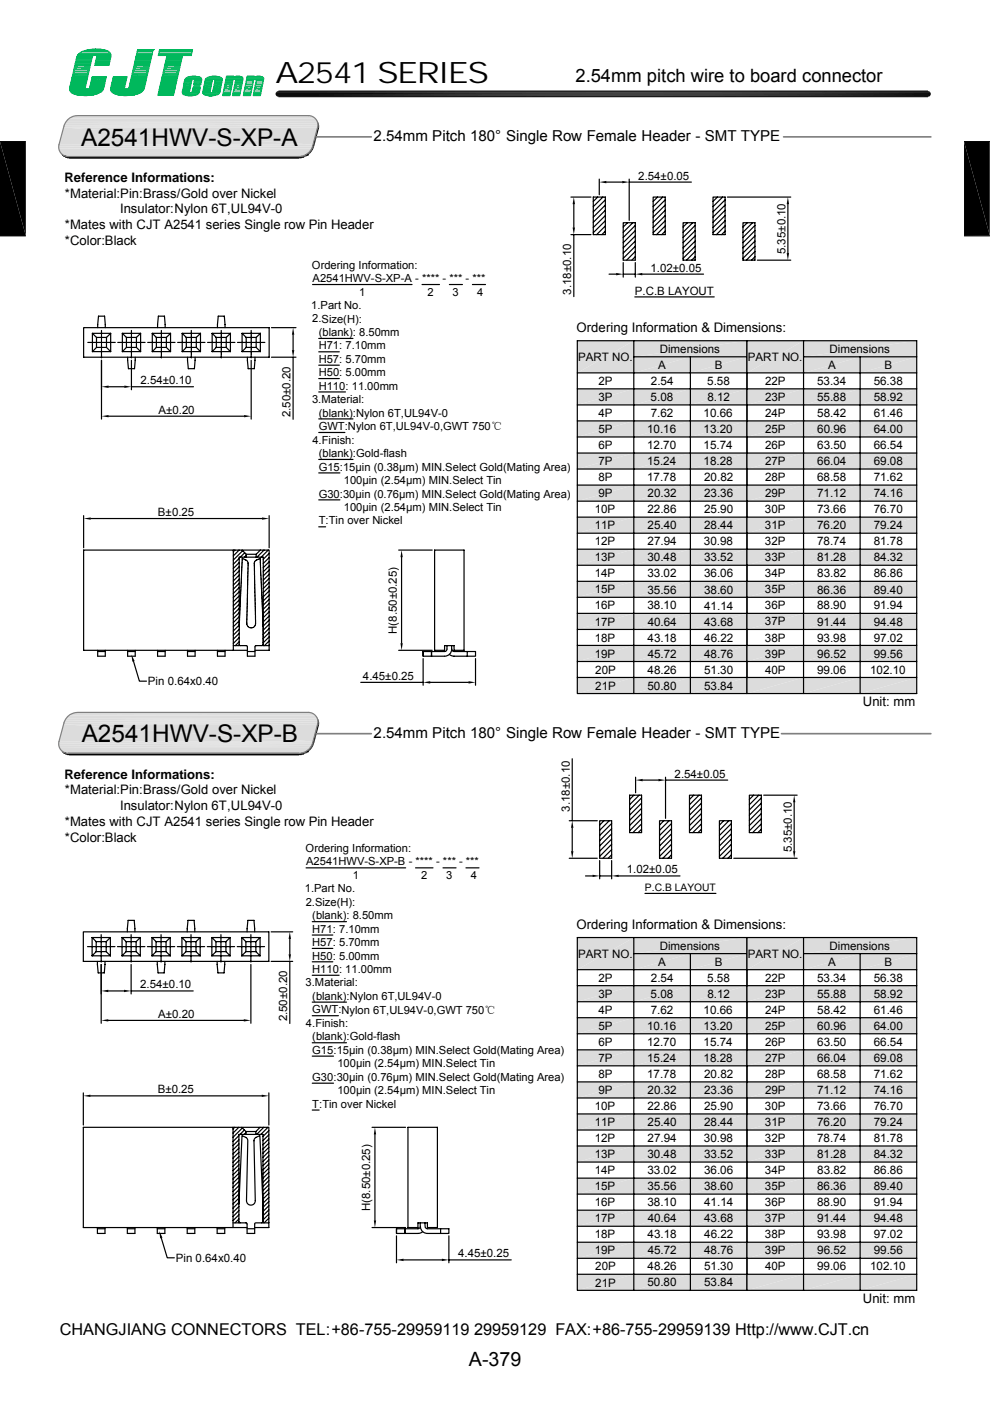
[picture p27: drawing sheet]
<svg xmlns="http://www.w3.org/2000/svg" width="210mm" height="297mm" viewBox="0 0 210 297" stroke-linecap="round" stroke-linejoin="round" font-family="sans-serif">
<defs><g id="words">
<text font-size="6.3" x="58.4" y="17.6">A2541 SERIES</text>
<g font-size="5.2">
<text x="17.2" y="30.9">A2541HWV-S-XP-A</text>
<text x="17.3" y="157.4">A2541HWV-S-XP-B</text>
</g>
<text font-size="4.2" x="99.4" y="289.5">A-379</text>
<text font-size="3.9" x="122" y="17.4">2.54mm pitch wire to board connector</text>
<text font-size="3.5" x="12.7" y="283">CHANGJIANG CONNECTORS TEL:+86-755-29959119 29959129 FAX:+86-755-29959139 Http://www.CJT.cn</text>
<g font-size="3.2">
<text x="79.2" y="29.8">2.54mm Pitch 180° Single Row Female Header - SMT TYPE</text>
<text x="79.2" y="156.4">2.54mm Pitch 180° Single Row Female Header - SMT TYPE</text>
</g>
<g font-size="2.8">
<text x="13.7" y="38.5">Reference Informations:</text>
<text x="13.8" y="41.9">*Material:Pin:Brass/Gold over Nickel</text>
<text x="25.5" y="45.3">Insulator:Nylon 6T,UL94V-0</text>
<text x="13.8" y="48.6">*Mates with CJT A2541 series Single row Pin Header</text>
<text x="13.8" y="52">*Color:Black</text>
<text x="122.3" y="70.4">Ordering Information &amp; Dimensions:</text>
<text x="183" y="149.7">Unit: mm</text>
<text x="13.7" y="165.1">Reference Informations:</text>
<text x="13.8" y="168.4">*Material:Pin:Brass/Gold over Nickel</text>
<text x="25.5" y="171.8">Insulator:Nylon 6T,UL94V-0</text>
<text x="13.8" y="175.2">*Mates with CJT A2541 series Single row Pin Header</text>
<text x="13.8" y="178.5">*Color:Black</text>
<text x="122.3" y="196.9">Ordering Information &amp; Dimensions:</text>
<text x="183" y="276.2">Unit: mm</text>
</g>
<g font-size="2.5">
<text x="122.6" y="76.5">PART NO.</text>
<text x="139.9" y="74.8">Dimensions</text>
<text x="158.6" y="76.5">PART NO.</text>
<text x="175.9" y="74.8">Dimensions</text>
<text x="126.9" y="81.6">2P</text>
<text x="138" y="81.6">2.54</text>
<text x="139.6" y="78.2">A</text>
<text x="150" y="81.6">5.58</text>
<text x="151.6" y="78.2">B</text>
<text x="162.3" y="81.6">22P</text>
<text x="173.3" y="81.6">53.34</text>
<text x="175.6" y="78.2">A</text>
<text x="185.3" y="81.6">56.38</text>
<text x="187.6" y="78.2">B</text>
<text x="126.9" y="85">3P</text>
<text x="127" y="88.4">4P</text>
<text x="138" y="85">5.08</text>
<text x="138" y="88.4">7.62</text>
<text x="149.2" y="88.4">10.66</text>
<text x="150" y="85">8.12</text>
<text x="162.3" y="85">23P</text>
<text x="162.3" y="88.4">24P</text>
<text x="173.3" y="85">55.88</text>
<text x="173.3" y="88.4">58.42</text>
<text x="185.3" y="88.4">61.46</text>
<text x="185.3" y="85">58.92</text>
<text x="126.9" y="91.8">5P</text>
<text x="126.9" y="95.2">6P</text>
<text x="137.2" y="91.8">10.16</text>
<text x="137.2" y="95.2">12.70</text>
<text x="149.2" y="91.8">13.20</text>
<text x="149.2" y="95.2">15.74</text>
<text x="162.3" y="91.8">25P</text>
<text x="162.3" y="95.2">26P</text>
<text x="173.3" y="91.8">60.96</text>
<text x="173.3" y="95.2">63.50</text>
<text x="185.3" y="91.8">64.00</text>
<text x="185.3" y="95.2">66.54</text>
<text x="126.9" y="98.6">7P</text>
<text x="137.2" y="98.6">15.24</text>
<text x="149.2" y="98.6">18.28</text>
<text x="162.3" y="98.6">27P</text>
<text x="173.3" y="98.6">66.04</text>
<text x="185.3" y="98.6">69.08</text>
<text x="126.9" y="102">8P</text>
<text x="126.9" y="105.4">9P</text>
<text x="137.2" y="102">17.78</text>
<text x="137.4" y="105.4">20.32</text>
<text x="149.3" y="105.4">23.36</text>
<text x="149.4" y="102">20.82</text>
<text x="162.3" y="102">28P</text>
<text x="162.3" y="105.4">29P</text>
<text x="173.3" y="102">68.58</text>
<text x="173.3" y="105.5">71.12</text>
<text x="185.3" y="105.4">74.16</text>
<text x="185.3" y="102">71.62</text>
<text x="126.2" y="108.8">10P</text>
<text x="126.2" y="112.2">11P</text>
<text x="137.3" y="108.8">22.86</text>
<text x="137.4" y="112.2">25.40</text>
<text x="149.3" y="108.8">25.90</text>
<text x="149.3" y="112.2">28.44</text>
<text x="162.2" y="108.8">30P</text>
<text x="162.2" y="112.2">31P</text>
<text x="173.3" y="108.8">73.66</text>
<text x="173.3" y="112.2">76.20</text>
<text x="185.3" y="108.8">76.70</text>
<text x="185.3" y="112.2">79.24</text>
<text x="126.2" y="115.6">12P</text>
<text x="126.2" y="119">13P</text>
<text x="137.3" y="119">30.48</text>
<text x="137.4" y="115.6">27.94</text>
<text x="149.3" y="115.6">30.98</text>
<text x="149.3" y="119">33.52</text>
<text x="162.2" y="115.6">32P</text>
<text x="162.2" y="119">33P</text>
<text x="173.3" y="115.6">78.74</text>
<text x="173.3" y="119">81.28</text>
<text x="185.3" y="115.6">81.78</text>
<text x="185.3" y="119">84.32</text>
<text x="126.2" y="122.4">14P</text>
<text x="126.2" y="125.8">15P</text>
<text x="137.3" y="122.4">33.02</text>
<text x="137.3" y="125.8">35.56</text>
<text x="149.3" y="122.4">36.06</text>
<text x="149.3" y="125.8">38.60</text>
<text x="162.2" y="122.4">34P</text>
<text x="162.2" y="125.8">35P</text>
<text x="173.3" y="125.8">86.36</text>
<text x="173.3" y="122.4">83.82</text>
<text x="185.3" y="125.8">89.40</text>
<text x="185.3" y="122.4">86.86</text>
<text x="126.2" y="129.2">16P</text>
<text x="137.3" y="129.2">38.10</text>
<text x="149.4" y="129.2">41.14</text>
<text x="162.2" y="129.2">36P</text>
<text x="173.3" y="129.2">88.90</text>
<text x="185.3" y="129.2">91.94</text>
<text x="126.2" y="132.6">17P</text>
<text x="126.2" y="136">18P</text>
<text x="137.4" y="136">43.18</text>
<text x="137.4" y="132.6">40.64</text>
<text x="149.4" y="132.6">43.68</text>
<text x="149.4" y="136">46.22</text>
<text x="162.2" y="132.6">37P</text>
<text x="162.2" y="136">38P</text>
<text x="173.3" y="132.6">91.44</text>
<text x="173.3" y="136">93.98</text>
<text x="185.3" y="132.6">94.48</text>
<text x="185.3" y="136">97.02</text>
<text x="126.2" y="139.4">19P</text>
<text x="126.3" y="142.8">20P</text>
<text x="137.4" y="142.8">48.26</text>
<text x="137.4" y="139.4">45.72</text>
<text x="149.3" y="142.8">51.30</text>
<text x="149.4" y="139.4">48.76</text>
<text x="162.2" y="139.4">39P</text>
<text x="162.3" y="142.8">40P</text>
<text x="173.3" y="142.8">99.06</text>
<text x="173.3" y="139.4">96.52</text>
<text x="184.6" y="142.8">102.10</text>
<text x="185.3" y="139.4">99.56</text>
<text x="126.3" y="146.2">21P</text>
<text x="137.3" y="146.2">50.80</text>
<text x="149.3" y="146.2">53.84</text>
<text x="122.6" y="203.1">PART NO.</text>
<text x="139.9" y="201.4">Dimensions</text>
<text x="158.6" y="203.1">PART NO.</text>
<text x="175.9" y="201.4">Dimensions</text>
<text x="126.9" y="208.2">2P</text>
<text x="138" y="208.2">2.54</text>
<text x="139.6" y="204.8">A</text>
<text x="150" y="208.2">5.58</text>
<text x="151.6" y="204.8">B</text>
<text x="162.3" y="208.2">22P</text>
<text x="173.3" y="208.2">53.34</text>
<text x="175.6" y="204.8">A</text>
<text x="185.3" y="208.2">56.38</text>
<text x="187.6" y="204.8">B</text>
<text x="126.9" y="211.6">3P</text>
<text x="127" y="215">4P</text>
<text x="138" y="211.6">5.08</text>
<text x="138" y="215">7.62</text>
<text x="149.2" y="215">10.66</text>
<text x="150" y="211.6">8.12</text>
<text x="162.3" y="211.6">23P</text>
<text x="162.3" y="215">24P</text>
<text x="173.3" y="211.6">55.88</text>
<text x="173.3" y="215">58.42</text>
<text x="185.3" y="215">61.46</text>
<text x="185.3" y="211.6">58.92</text>
<text x="126.9" y="218.4">5P</text>
<text x="126.9" y="221.8">6P</text>
<text x="137.2" y="218.4">10.16</text>
<text x="137.2" y="221.8">12.70</text>
<text x="149.2" y="218.4">13.20</text>
<text x="149.2" y="221.8">15.74</text>
<text x="162.3" y="218.4">25P</text>
<text x="162.3" y="221.8">26P</text>
<text x="173.3" y="218.4">60.96</text>
<text x="173.3" y="221.8">63.50</text>
<text x="185.3" y="218.4">64.00</text>
<text x="185.3" y="221.8">66.54</text>
<text x="126.9" y="225.2">7P</text>
<text x="137.2" y="225.2">15.24</text>
<text x="149.2" y="225.2">18.28</text>
<text x="162.3" y="225.2">27P</text>
<text x="173.3" y="225.2">66.04</text>
<text x="185.3" y="225.2">69.08</text>
<text x="126.9" y="228.6">8P</text>
<text x="126.9" y="231.9">9P</text>
<text x="137.2" y="228.6">17.78</text>
<text x="137.4" y="232">20.32</text>
<text x="149.3" y="232">23.36</text>
<text x="149.4" y="228.6">20.82</text>
<text x="162.3" y="228.6">28P</text>
<text x="162.3" y="231.9">29P</text>
<text x="173.3" y="228.6">68.58</text>
<text x="173.3" y="232">71.12</text>
<text x="185.3" y="232">74.16</text>
<text x="185.3" y="228.6">71.62</text>
<text x="126.2" y="235.4">10P</text>
<text x="126.2" y="238.8">11P</text>
<text x="137.3" y="235.4">22.86</text>
<text x="137.4" y="238.8">25.40</text>
<text x="149.3" y="235.4">25.90</text>
<text x="149.3" y="238.8">28.44</text>
<text x="162.2" y="235.4">30P</text>
<text x="162.2" y="238.8">31P</text>
<text x="173.3" y="235.4">73.66</text>
<text x="173.3" y="238.8">76.20</text>
<text x="185.3" y="235.4">76.70</text>
<text x="185.3" y="238.8">79.24</text>
<text x="126.2" y="242.2">12P</text>
<text x="126.2" y="245.6">13P</text>
<text x="137.3" y="245.6">30.48</text>
<text x="137.4" y="242.2">27.94</text>
<text x="149.3" y="242.2">30.98</text>
<text x="149.3" y="245.6">33.52</text>
<text x="162.2" y="242.1">32P</text>
<text x="162.2" y="245.6">33P</text>
<text x="173.3" y="242.2">78.74</text>
<text x="173.3" y="245.6">81.28</text>
<text x="185.3" y="242.2">81.78</text>
<text x="185.3" y="245.6">84.32</text>
<text x="126.2" y="249">14P</text>
<text x="137.3" y="249">33.02</text>
<text x="149.3" y="249">36.06</text>
<text x="162.2" y="249">34P</text>
<text x="173.3" y="249">83.82</text>
<text x="185.3" y="249">86.86</text>
<text x="126.2" y="252.3">15P</text>
<text x="126.2" y="255.8">16P</text>
<text x="137.3" y="252.4">35.56</text>
<text x="137.3" y="255.8">38.10</text>
<text x="149.3" y="252.4">38.60</text>
<text x="149.4" y="255.8">41.14</text>
<text x="162.2" y="252.3">35P</text>
<text x="162.2" y="255.8">36P</text>
<text x="173.3" y="252.4">86.36</text>
<text x="173.3" y="255.8">88.90</text>
<text x="185.3" y="252.4">89.40</text>
<text x="185.3" y="255.8">91.94</text>
<text x="126.2" y="259.2">17P</text>
<text x="126.2" y="262.6">18P</text>
<text x="137.4" y="262.6">43.18</text>
<text x="137.4" y="259.2">40.64</text>
<text x="149.4" y="259.2">43.68</text>
<text x="149.4" y="262.6">46.22</text>
<text x="162.2" y="259.1">37P</text>
<text x="162.2" y="262.6">38P</text>
<text x="173.3" y="259.2">91.44</text>
<text x="173.3" y="262.6">93.98</text>
<text x="185.3" y="259.2">94.48</text>
<text x="185.3" y="262.6">97.02</text>
<text x="126.2" y="266">19P</text>
<text x="126.3" y="269.3">20P</text>
<text x="137.4" y="269.4">48.26</text>
<text x="137.4" y="266">45.72</text>
<text x="149.3" y="269.4">51.30</text>
<text x="149.4" y="266">48.76</text>
<text x="162.2" y="266">39P</text>
<text x="162.3" y="269.3">40P</text>
<text x="173.3" y="269.4">99.06</text>
<text x="173.3" y="266">96.52</text>
<text x="184.6" y="269.4">102.10</text>
<text x="185.3" y="266">99.56</text>
<text x="126.3" y="272.8">21P</text>
<text x="137.3" y="272.8">50.80</text>
<text x="149.3" y="272.8">53.84</text>
</g>
<g font-size="2.4">
<text x="135.4" y="38.1">2.54±0.05</text>
<text x="166.6" y="53.9" transform="rotate(-90 166.6 53.9)">5.35±0.10</text>
<text x="66.2" y="57">Ordering Information:</text>
<text x="66.3" y="59.8">A2541HWV-S-XP-A - **** - *** - ***</text>
<text x="138" y="57.6">1.02±0.05</text>
<text x="66" y="65.5">1.Part No.</text>
<text x="76.2" y="62.7">1</text>
<text x="90.7" y="62.7">2</text>
<text x="96" y="62.7">3</text>
<text x="101.2" y="62.7">4</text>
<text x="121.2" y="62.5" transform="rotate(-90 121.2 62.5)">3.18±0.10</text>
<text x="134.6" y="62.4">P.C.B LAYOUT</text>
<text x="66.2" y="68.4">2.Size(H):</text>
<text x="67.6" y="71.2">(blank): 8.50mm</text>
<text x="67.6" y="74.1">H71: 7.10mm</text>
<text x="67.6" y="76.9">H57: 5.70mm</text>
<text x="29.8" y="81.5">2.54±0.10</text>
<text x="67.6" y="79.8">H50: 5.00mm</text>
<text x="67.6" y="82.6">H110: 11.00mm</text>
<text x="33.6" y="87.7">A±0.20</text>
<text x="61.6" y="88.5" transform="rotate(-90 61.6 88.5)">2.50±0.20</text>
<text x="66.2" y="85.4">3.Material:</text>
<text x="67.6" y="88.3">(blank):Nylon 6T,UL94V-0</text>
<text x="66.3" y="94">4.Finish:</text>
<text x="67.6" y="91.2">GWT:Nylon 6T,UL94V-0,GWT 750℃</text>
<text x="67.6" y="96.9">(blank):Gold-flash</text>
<text x="67.6" y="99.8">G15:15μin (0.38μm) MIN.Select Gold(Mating Area)</text>
<text x="67.6" y="105.5">G30:30μin (0.76μm) MIN.Select Gold(Mating Area)</text>
<text x="72.9" y="102.6">100μin (2.54μm) MIN.Select Tin</text>
<text x="33.5" y="109.4">B±0.25</text>
<text x="67.6" y="111.2">T:Tin over Nickel</text>
<text x="72.9" y="108.4">100μin (2.54μm) MIN.Select Tin</text>
<text x="84.2" y="134.4" transform="rotate(-90 84.2 134.4)">H(8.50±0.25)</text>
<text x="31.4" y="145.3">Pin 0.64x0.40</text>
<text x="77" y="144.1">4.45±0.25</text>
<text x="143.1" y="164.9">2.54±0.05</text>
<text x="120.8" y="172.1" transform="rotate(-90 120.8 172.1)">3.18±0.10</text>
<text x="64.8" y="180.6">Ordering Information:</text>
<text x="64.9" y="183.5">A2541HWV-S-XP-B - **** - *** - ***</text>
<text x="133" y="185.2">1.02±0.05</text>
<text x="167.9" y="180.7" transform="rotate(-90 167.9 180.7)">5.35±0.10</text>
<text x="64.7" y="189.2">1.Part No.</text>
<text x="74.8" y="186.4">1</text>
<text x="89.3" y="186.4">2</text>
<text x="94.6" y="186.4">3</text>
<text x="99.9" y="186.4">4</text>
<text x="64.9" y="192">2.Size(H):</text>
<text x="66.2" y="194.9">(blank): 8.50mm</text>
<text x="66.2" y="197.7">H71: 7.10mm</text>
<text x="66.2" y="200.6">H57: 5.70mm</text>
<text x="66.2" y="203.4">H50: 5.00mm</text>
<text x="29.7" y="209.6">2.54±0.10</text>
<text x="64.8" y="209.1">3.Material:</text>
<text x="66.2" y="206.3">H110: 11.00mm</text>
<text x="33.5" y="215.8">A±0.20</text>
<text x="66.2" y="212">(blank):Nylon 6T,UL94V-0</text>
<text x="66.2" y="214.8">GWT:Nylon 6T,UL94V-0,GWT 750℃</text>
<text x="60.9" y="216.6" transform="rotate(-90 60.9 216.6)">2.50±0.20</text>
<text x="64.9" y="217.7">4.Finish:</text>
<text x="66.2" y="220.6">(blank):Gold-flash</text>
<text x="66.2" y="223.4">G15:15μin (0.38μm) MIN.Select Gold(Mating Area)</text>
<text x="71.6" y="226.3">100μin (2.54μm) MIN.Select Tin</text>
<text x="33.4" y="231.8">B±0.25</text>
<text x="66.2" y="229.2">G30:30μin (0.76μm) MIN.Select Gold(Mating Area)</text>
<text x="71.6" y="232">100μin (2.54μm) MIN.Select Tin</text>
<text x="66.2" y="234.9">T:Tin over Nickel</text>
<text x="78.5" y="256.8" transform="rotate(-90 78.5 256.8)">H(8.50±0.25)</text>
<text x="37.3" y="267.5">Pin 0.64x0.40</text>
<text x="97.2" y="266.6">4.45±0.25</text>
</g>
<text font-size="2.2" x="136.8" y="189">P.C.B LAYOUT</text>
</g></defs>
<path d="M0 30h5.5M204.5 30h5.4M0 50h5.5M204.5 50h5.4" fill="none" stroke="#000" stroke-width=".21"/>
<path d="M0 30l5.5 20h-5.5zM0 30h5.5v20zM204.5 30l5.4 19.9-5.4 .1zM204.5 30h5.4v19.9z" fill="#000"/>
<g fill="#00b85c">
<path d="M20 10.4h.9z"/>
<path d="M19.6 10.4h1.7z"/>
<path d="M20 10.4h1.3z"/>
<path d="M19.6 10.5h1.7z"/>
<path d="M19.6 10.4l1.7 .1z"/>
</g>
<path d="M19 10.5h2.8M19.2 10.5h2.4" fill="none" stroke="#00b85c" stroke-width=".21"/>
<g fill="#00b85c">
<path d="M29.4 10.5h.2z"/>
<path d="M29.6 10.5h.1z"/>
<path d="M29.7 10.5h.3z"/>
<path d="M30 10.5h.2z"/>
<path d="M30.2 10.5h.6z"/>
<path d="M30.8 10.5h.7z"/>
<path d="M31.5 10.5h.2z"/>
<path d="M31.7 10.5h.3z"/>
<path d="M32 10.5h.2z"/>
<path d="M32.2 10.5h.2z"/>
<path d="M34.1 10.5h.1z"/>
<path d="M34.2 10.5h.1z"/>
<path d="M34.3 10.5h.2z"/>
<path d="M34.5 10.5h.2z"/>
<path d="M34.7 10.5h.2z"/>
<path d="M34.9 10.5h.4z"/>
<path d="M35.3 10.5h.5z"/>
<path d="M35.8 10.5h.6z"/>
<path d="M36.4 10.5h1.1z"/>
<path d="M37.5 10.5h.6z"/>
<path d="M38.1 10.5h.5z"/>
<path d="M38.6 10.5h.6z"/>
<path d="M39.2 10.5h.4z"/>
<path d="M39.6 10.5h.4z"/>
<path d="M40 10.5h.2z"/>
<path d="M40.2 10.5h.2z"/>
<path d="M40.4 10.5h.1z"/>
<path d="M40.5 10.5h.2z"/>
</g>
<g fill="none" stroke="#00b85c" stroke-width=".21">
<path d="M16.5 11.7h7M16.5 11.6h7M16.6 11.5h6.9M16.6 11.4h6.9M16.7 11.4h6.8M16.8 11.3h6.6M16.9 11.2h6.5M17 11.1h6.3M17.1 11.1h6.2M17.1 11h6.1M17.2 11h6M17.4 10.9h5.7"/>
<path d="M17.5 10.9h5.5M17.6 10.8h5.3M17.8 10.8h5M17.9 10.7h4.8M18.1 10.7h4.5M18.4 10.6h3.9M18.6 10.6h3.6M18.8 10.5h3.2M20 11.7l-3.6 .1M20.3 11.7h3.2M23.5 11.7h-7.1M28.9 11.7h3.3"/>
<path d="M28.9 11.6h3.4M29 11.4h3.3M29 11.5h3.3M29 11.3h3.3M29 11.2h3.3M29.1 11.1h3.3M29.1 10.9h3.3M29.1 10.8h3.3M29.1 10.7h3.3M29.2 10.5h3.3M29.2 10.6h3.3M32.3 11.5h-3.3"/>
<path d="M32.3 11.3l-3.3 .1M32.4 11.1h-3.4M32.4 11h-3.3M32.4 10.8l-3.3 .1M32.4 10.7l-3.3 .1M32.5 10.6l-3.4 .1M33.6 11.7h7M33.6 11.6h7M33.6 11.4h7.1M33.6 11.5h7M33.7 11.3h7M33.7 11.2h7"/>
<path d="M33.7 11.1h7M33.7 11h7M33.8 10.8h7M33.8 10.7h7M33.8 10.6h7M33.8 10.5h7.1M40.6 11.7l-7.1 .1M40.6 11.5h-7M40.7 11.3l-7.1 .1M40.7 11.2h-7M40.7 11h-7M40.8 10.9h-7.1"/>
<path d="M40.8 10.7l-7 .1M40.8 10.6l-7 .1M40.9 10.5l-7.1 .1"/>
</g>
<g fill="#00b85c">
<path d="M33.8 11.8h.3z"/>
<path d="M34.1 11.8h.5z"/>
<path d="M34.6 11.8h.3z"/>
<path d="M34.9 11.8h.3z"/>
<path d="M39 11.8h.1z"/>
<path d="M39.1 11.8h.3z"/>
<path d="M39.4 11.8h.6z"/>
<path d="M40 11.8h.2z"/>
<path d="M40.2 11.8h.2z"/>
</g>
<g fill="none" stroke="#00b85c" stroke-width=".21">
<path d="M15.9 13.8h3.3M15.9 13.9h3.3M15.9 13.7h3.3M15.9 13.6h3.3M15.9 13.5h3.4M16 13.4h3.3M16 13.3h3.3M16 13.2h3.3M16 13.1h3.3M16 13h3.4M16.1 12.9h3.3M16.1 12.7h3.3"/>
<path d="M16.1 12.8h3.3M16.1 12.6h3.4M16.1 12.7h3.4M16.2 12.5h3.3M16.2 12.6h3.3M16.2 12.4h3.3M16.2 12.3h3.3M16.2 12.2h3.4M16.2 12.2h3.3M16.3 12.1h3.3M16.3 12h3.3M16.3 11.9h3.3"/>
<path d="M19.2 13.8h-3.3M19.2 13.6h-3.3M19.4 12.8h-3.3M19.6 12.1h-3.3M19.6 12l-3.3 .1M19.7 11.9h-3.4M19.7 11.8h-3.3M19.9 11.8h-3.5M20.1 13.8h3M20.1 13.7h3.1M20.2 13.6h3M20.2 13.5h3"/>
<path d="M20.2 13.4h3M20.2 13.3h3M20.2 13.2h3.1M20.3 13.1h3M20.3 13h3M20.3 12.9h3M20.3 12.8h3M20.3 12.7h3.1M20.4 12.5h3M20.4 12.6h3M20.4 11.8h3.1M20.4 12.4h3"/>
<path d="M20.4 12.3h3.1M20.5 12.2h3M20.5 12.1h3M20.5 11.9h3M20.5 12h3M23.1 13.9h-3M23.1 13.8h-3M23.2 13.7h-3.1M23.2 13.4h-3M23.3 13h-3M23.4 12.7h-3M23.4 12.6h-3"/>
<path d="M23.5 12.4h-3.1M23.5 12.3h-3.1M23.5 12.1l-3 .1M23.5 12h-3M28.4 13.8h3.3M28.4 13.9h3.3M28.4 13.7h3.4M28.5 13.6h3.3M28.5 13.5h3.3M28.5 13.4h3.3M28.5 13.3h3.4M28.5 13.4h3.4"/>
<path d="M28.6 13.2h3.3M28.6 13.3h3.3M28.6 13.1h3.3M28.6 13h3.3M28.6 12.9h3.4M28.7 12.7h3.3M28.7 12.8h3.3M28.7 12.6h3.3M28.7 12.5h3.3M28.7 12.4h3.4M28.8 12.3h3.3M28.8 12.2h3.3"/>
<path d="M28.8 12h3.4M28.9 11.9h3.3M28.9 11.8h3.3M31.8 13.7h-3.4M31.8 13.6h-3.3M32 12.8h-3.4M32 12.6h-3.3M32.1 12.3h-3.3M32.1 12.1l-3.3 .1M32.2 12.1h-3.4M32.2 12h-3.3M32.2 11.9h-3.3"/>
<path d="M32.2 11.8h-3.3M34.9 13.8h3.3M34.9 13.9h3.3M34.9 13.7h3.4M35 13.7h3.3M35 13.6h3.3M35 13.5h3.3M35 13.4h3.4M35.1 13.3h3.3M35.1 13.2h3.3M35.1 13.1h3.3M35.1 13h3.4"/>
<path d="M35.1 12.9h3.4M35.2 12.7h3.3M35.2 12.8h3.3M35.2 12.6h3.3M35.2 12.5h3.4M35.2 12.4h3.4M35.3 12.3h3.3M35.3 12.4h3.3M35.3 12.2h3.3M35.3 12h3.4M35.4 11.9h3.3M35.4 11.8h3.3"/>
<path d="M38.3 13.8h-3.4M38.3 13.6h-3.3M38.4 13.4h-3.4M38.4 13h-3.3M38.5 12.8h-3.3M38.5 12.7h-3.3M38.5 12.6h-3.3M38.6 12.3h-3.3M38.6 12.2h-3.3M38.7 12.1h-3.4M38.7 11.8h-3.3"/>
</g>
<g fill="#00b85c">
<path d="M20.2 13.9h.2z"/>
<path d="M20.4 13.9h.2z"/>
<path d="M20.6 13.9h.2z"/>
<path d="M20.8 13.9h.2z"/>
<path d="M21 13.9h.6z"/>
<path d="M21.6 13.9h.4z"/>
<path d="M22 13.9h.4z"/>
<path d="M22.4 13.9h.2z"/>
<path d="M22.6 13.9h.1z"/>
<path d="M22.7 13.9h.2z"/>
<path d="M22.9 13.9h.1z"/>
</g>
<g fill="none" stroke="#00b85c" stroke-width=".21">
<path d="M15.4 16h3.3M15.5 15.5h3.3M15.5 15.4h3.3M15.5 15.2h3.4M15.5 15.3h3.3M15.6 15.1h3.3M15.6 14.9h3.3M15.6 14.8h3.4M15.7 14.6h3.3M15.7 14.5h3.3M15.7 14.4h3.4M15.8 14.2h3.3"/>
<path d="M15.8 14.3h3.3M15.8 14.1h3.3M15.8 13.9h3.4M18.7 15.9l-3.3 .1M27.9 16h3.3M28 15.5h3.4M28.1 15.4h3.3M28.1 15.3h3.3M28.1 15.2h3.3M28.1 15.1h3.4M28.2 14.9h3.3M28.2 14.8h3.3"/>
<path d="M28.2 14.6h3.4M28.3 14.5h3.3M28.3 14.4h3.3M28.3 14.3h3.3M28.3 14.2h3.4M28.4 14.1h3.3M28.4 13.9h3.3M31.3 15.9l-3.4 .1M34.4 16h3.4M34.5 15.5h3.4M34.6 15.4h3.3M34.6 15.2h3.4"/>
<path d="M34.6 15.3h3.3M34.6 15.1h3.4M34.7 14.9h3.3M34.7 14.8h3.4M34.7 14.6h3.4M34.8 14.5h3.3M34.8 14.4h3.3M34.8 14.2h3.4M34.8 14.3h3.4M34.9 14.1h3.3M34.9 13.9h3.3M37.8 15.9l-3.4 .1"/>
</g>
<path d="M15.4 15.7h3.4M28 15.7h3.3M34.5 15.7h3.3" fill="none" stroke="#00b85c" stroke-width=".34"/>
<path d="M15.3 16.2h3.4M27.9 16.2h3.3M34.4 16.2h3.4" fill="none" stroke="#00b85c" stroke-width=".3"/>
<g fill="#00b85c">
<path d="M19.8 16.3h.1z"/>
<path d="M19.9 16.3h.2z"/>
<path d="M20.1 16.3h.1z"/>
<path d="M20.2 16.3h.4z"/>
<path d="M20.6 16.3h.4z"/>
<path d="M21 16.3h.6z"/>
<path d="M21.6 16.3h.3z"/>
<path d="M21.9 16.3h.2z"/>
<path d="M22.1 16.3h.2z"/>
<path d="M22.3 16.3h.1z"/>
<path d="M24.3 16.3h.1z"/>
<path d="M24.4 16.3h.1z"/>
<path d="M24.5 16.3h.2z"/>
<path d="M24.7 16.3h.4z"/>
<path d="M25.1 16.3h.4z"/>
<path d="M25.5 16.3h.5z"/>
<path d="M26 16.3h.3z"/>
<path d="M26.3 16.3h.2z"/>
<path d="M26.5 16.3h.2z"/>
<path d="M26.7 16.3h.1z"/>
</g>
<g fill="none" stroke="#00b85c" stroke-width=".21">
<path d="M14.8 18.6h3.3M14.8 18.8h3.3M14.8 18.9h3.5M14.8 18.9h7.1M14.8 19h7.1M14.8 19.1h7.1M14.8 18.5h3.3M14.8 19.1h7M14.8 18.3h3.4M14.8 19.3h6.9M14.9 18.2h3.3M14.9 19.3h6.8"/>
<path d="M14.9 18.1h3.3M14.9 18h3.3M14.9 19.4h6.7M14.9 17.9h3.3M15 17.7h3.3M15 17.8h3.3M15 17.6h3.3M15 19.5h6.4M15 19.6h6.4M15 17.4h3.4M15 17.5h3.4M15 17.5h3.3"/>
<path d="M15 17.3h3.4M15.1 17.3h3.3M15.1 17.2h3.3M15.1 19.6h6.2M15.1 17.1h3.3M15.1 17h3.4M15.2 16.9h3.3M15.2 17h3.3M15.2 19.7h6M15.2 16.8h3.3M15.2 16.7h3.3M15.2 16.6h3.4"/>
<path d="M15.2 19.7h5.9M15.2 16.5h3.4M15.3 16.4h3.3M15.3 16.5h3.3M15.3 16.3h3.3M15.3 19.8h5.7M15.4 19.8h5.4M15.5 19.9h5.2M15.7 20h4.7M18.1 18.7h-3.3M18.1 18.6h-3.3M18.1 18.5h-3.3"/>
<path d="M18.1 18.4h-3.3M18.2 18.2h-3.3M18.2 18.1l-3.3 .1M18.3 17.8l-3.4 .1M18.6 16.4h-3.3M18.9 18.8h3.1M19 18.7h3M19 18.5h3.1M19 18.6h3.1M19 18.4h3.1M19.1 18.2h3M19.1 18h3.1"/>
<path d="M19.1 18.1h3.1M19.2 17.8h3M19.2 17.7h3M19.3 17.4h3M19.3 17.5h3M19.3 17.3h3M19.3 17.2h3.1M19.3 17.1h3.1M19.4 17h3M19.4 17.1h3M19.4 16.9h3M19.4 16.8h3"/>
<path d="M19.4 16.7h3.1M19.4 16.8h3.1M19.5 16.6h3M19.5 16.7h3M19.5 16.5h3M19.5 16.4h3M19.5 16.3h3.1M20.4 19.9h-4.7M21.5 19.5h-6.5M21.8 19.2h-7M21.9 19.1h-7.1M22 18.9h-3.3"/>
<path d="M22 18.8h-3.2M22 18.7h-3M22 18.6h-3M22.1 18.4l-3.1 .1M22.1 18.3l-3 .1M22.1 18.3h-3M22.1 18.1l-3 .1M22.2 18h-3M22.2 17.9h-3M22.3 17.6h-3.1M22.3 17.5h-3M22.4 17h-3"/>
<path d="M22.6 16.3h-3.1M23.4 18.9h7.1M23.5 18.8h2.9M23.5 18.8h3M23.5 18.9h3.1M23.5 19h7M23.5 19.1h7M23.5 18.7h2.9M23.5 19.1h6.9M23.5 19.2h6.9M23.5 18.6h2.9M23.5 19.3h6.8"/>
<path d="M23.5 18.5h2.9M23.5 18.4h3M23.5 19.3h6.7M23.6 18.3h2.9M23.6 18.2h2.9M23.6 19.4h6.6M23.6 18.1h2.9M23.6 18h3M23.6 17.9h3M23.7 17.8h2.9M23.7 17.7h2.9M23.7 19.5h6.3"/>
<path d="M23.7 19.6h6.3M23.7 17.4h3M23.7 17.5h3M23.8 17.3h2.9M23.8 17.2h2.9M23.8 17.2h3M23.8 17.1h3M23.9 17h2.9M23.9 19.7h5.9M23.9 16.9h2.9M23.9 16.8h2.9M23.9 16.7h3"/>
<path d="M23.9 16.6h3M23.9 19.7h5.8M24 16.5h2.9M24 16.4h2.9M24 16.3h2.9M24 19.8h5.6M24.2 19.8h5.3M24.3 19.9h5.1M24.5 20h4.6M26.4 18.6l-2.9 .1M26.4 18.6h-2.9M26.5 18.4l-3 .1"/>
<path d="M26.5 18.3h-2.9M26.5 18.2h-2.9M26.6 17.6h-2.9M26.7 17.5h-3M26.8 17.1h-3M26.9 16.3h-2.9M27.3 18.6h3.3M27.3 18.5h3.4M27.4 18.4h3.3M27.4 18.3h3.3M27.4 18.2h3.4M27.5 18.1h3.3"/>
<path d="M27.5 18h3.3M27.5 17.8h3.3M27.5 17.7h3.4M27.6 17.6h3.3M27.6 17.5h3.3M27.6 17.4h3.3M27.6 17.3h3.3M27.6 17.2h3.4M27.7 17.2h3.3M27.7 17.1h3.3M27.7 17h3.3M27.7 16.9h3.4"/>
<path d="M27.7 16.8h3.4M27.8 16.7h3.3M27.8 16.6h3.3M27.8 16.5h3.3M27.8 16.4h3.4M27.9 16.4h3.3M27.9 16.3h3.3M29.2 19.9h-4.8M29.9 19.6h-6.1M30.1 19.5h-6.5M30.3 19.3h-6.8M30.4 19.1h-6.9"/>
<path d="M30.6 18.9h-3.6M30.6 18.8h-3.4M30.6 18.8h-3.3M30.6 18.7h-3.3M30.6 18.6h-3.3M30.7 18.6h-3.4M30.7 18.4l-3.3 .1M30.7 18.4h-3.3M30.7 18.3h-3.3M30.8 18.2h-3.4M30.8 17.9h-3.3M31 17.3h-3.4"/>
<path d="M31.1 16.5h-3.3M31.2 16.3h-3.3M33.5 19.9h3.4M33.6 19.7h3.3M33.6 19.6h3.3M33.6 19.6h3.4M33.7 19.5h3.3M33.7 19.3h3.3M33.7 19.1h3.3M33.7 19.2h3.3M33.7 19.1h3.4M33.8 19h3.3"/>
<path d="M33.8 18.9h3.3M33.8 18.8h3.3M33.8 18.7h3.3M33.9 18.6h3.3M33.9 18.4h3.3M33.9 18.3h3.3M33.9 18.2h3.4M34 18h3.3M34 18.1h3.3M34 17.8h3.3M34 17.7h3.4M34 17.8h3.4"/>
<path d="M34.1 17.6h3.3M34.1 17.4h3.3M34.1 17.5h3.3M34.1 17.3h3.4M34.2 17.2h3.3M34.2 17.1h3.3M34.2 17h3.3M34.2 16.9h3.4M34.2 16.8h3.4M34.3 16.7h3.3M34.3 16.8h3.3M34.3 16.6h3.3"/>
<path d="M34.3 16.5h3.3M34.3 16.4h3.4M34.3 16.5h3.4M34.4 16.3h3.3M36.9 19.8h-3.3M37 19.5h-3.3M37 19.4h-3.3M37.1 19.1h-3.4M37.1 18.9l-3.3 .1M37.1 18.7h-3.3M37.2 18.6h-3.4M37.2 18.5h-3.3"/>
<path d="M37.2 18.4l-3.3 .1M37.2 18.3l-3.3 .1M37.3 18.2l-3.4 .1M37.3 18.1l-3.3 .1M37.3 18h-3.3M37.3 17.9h-3.3M37.5 17h-3.3M37.7 16.4h-3.3M37.7 16.3h-3.3M16.2 20.1h3.7M16.3 20.1h3.5M16.7 20.2h2.7"/>
<path d="M20.2 20h-4.2M24.9 20.1h3.7M25 20.1h3.5M25.4 20.2h2.6M28.9 20h-4.2M33.5 20.2h3.3M33.5 20.1h3.3M33.5 20h3.4M36.8 20.1l-3.3 .1M36.9 20l-3.4 .1"/>
</g>
<g fill="#00b85c">
<path d="M33.6 20.2h.1z"/>
<path d="M33.7 20.2h.2z"/>
<path d="M33.9 20.2h.2z"/>
<path d="M34.1 20.2h.2z"/>
<path d="M34.3 20.2h.5z"/>
<path d="M34.8 20.2h.6z"/>
<path d="M35.4 20.2h.5z"/>
<path d="M35.9 20.2h.2z"/>
<path d="M36.1 20.2h.2z"/>
<path d="M36.3 20.2h.2z"/>
<path d="M36.5 20.2h.2z"/>
</g>
<path d="M16.7 20.2h2.7M25.4 20.2h2.6" fill="none" stroke="#00b85c" stroke-width=".21"/>
<path d="M17 20.2h1.9z" fill="#00b85c"/>
<path d="M17 20.2h2.1" fill="none" stroke="#00b85c" stroke-width=".21"/>
<path d="M25.6 20.2h1.8z" fill="#00b85c"/>
<path d="M25.6 20.2h2.2" fill="none" stroke="#00b85c" stroke-width=".21"/>
<g fill="#00b85c">
<path d="M17.3 20.2h1.6z"/>
<path d="M25.9 20.2h1.5z"/>
<path d="M17.4 20.2h1.5z"/>
<path d="M17.4 20.2l1 .1z"/>
<path d="M25.9 20.2l1.1 .1z"/>
<path d="M17.8 20.3h.6z"/>
<path d="M26.2 20.3h.8z"/>
</g>
<path d="M16.9 11.2a7.4 7.4 0 0 1 6.3-.2 1.7 1.7 0 0 1 .2 1.7l-.3 1.2h-3l.4-1.9a.57 .57 0 0 0-.7-.2 .57 .57 0 0 0-.3 .7l-1.4 6.1a.49 .49 0 0 0 .5 .3 .49 .49 0 0 0 .4-.4l.5-2.2h3.1l-.4 1.6a2.25 2.25 0 0 1-2.3 2.2l-2.1 .2a4.2 4.2 0 0 1-2.9-.9 3.1 3.1 0 0 1 .2-2.2l1.1-4.9 .3-.6zM29.2 10.5h3.3l-1.6 6.9a2.63 2.63 0 0 1-2.7 2.8l-1.9 .1a3.6 3.6 0 0 1-2.8-1.1v-.8l.5-2.1h2.9l-.4 2a.47 .47 0 0 0 .2 .6 .47 .47 0 0 0 .6-.2zM33.8 10.5h7.1l-.3 1.3h-1.9l-1.9 8.4h-3.3l1.9-8.4h-1.9z" fill="none" stroke="#00b85c" stroke-width=".21"/>
<g fill="#00b85c">
<path d="M40.9 16.2h.6z"/>
<path d="M40.7 16.2h.9z"/>
<path d="M40.9 16.2h.7z"/>
<path d="M40.6 16.2h1.2z"/>
<path d="M40.7 16.2h1.1z"/>
<path d="M40.3 16.2h1.6z"/>
<path d="M40.6 16.2h1.3z"/>
<path d="M40.3 16.2h1.7z"/>
</g>
<path d="M40 16.3h2.2" fill="none" stroke="#00b85c" stroke-width=".21"/>
<path d="M40.3 16.2l1.9 .1z" fill="#00b85c"/>
<path d="M39.2 16.8h3.6M39.3 16.7h3.5M39.3 16.6h3.5M39.5 16.5h3.2M39.6 16.4h3M39.8 16.3h2.6M40 16.3h2.2" fill="none" stroke="#00b85c" stroke-width=".21"/>
<g fill="#00b85c">
<path d="M39.2 16.8h1.7z"/>
<path d="M39.2 16.8h1.8z"/>
<path d="M41 16.8h1.8z"/>
<path d="M41.1 16.8h1.7z"/>
<path d="M39.2 16.8h1.6z"/>
<path d="M39.2 16.8l1.5 .1z"/>
<path d="M41.2 16.8l1.6 .1z"/>
<path d="M39.2 16.9h1.5z"/>
<path d="M41.2 16.9h1.6z"/>
<path d="M39.2 16.9l1.5 .1z"/>
<path d="M41.2 16.9l1.6 .1z"/>
<path d="M39.2 17h1.5z"/>
<path d="M41.2 17h1.6z"/>
<path d="M39.1 17h1.6z"/>
<path d="M39.1 17l1.6 .1z"/>
<path d="M41.2 17l1.6 .1z"/>
<path d="M39.1 17.1h1.6z"/>
<path d="M41.2 17.1h1.6z"/>
<path d="M39.1 17.1l1.6 .1z"/>
<path d="M41.2 17.1l1.6 .1z"/>
<path d="M39.1 17.2h1.6z"/>
<path d="M41.2 17.2h1.6z"/>
<path d="M41.2 17.2h1.5z"/>
<path d="M39.1 17.2l1.5 .1z"/>
<path d="M41.2 17.2l1.5 .1z"/>
<path d="M39.1 17.3h1.5z"/>
<path d="M41.2 17.3h1.5z"/>
<path d="M39.1 17.3l1.5 .1z"/>
<path d="M41.2 17.3l1.5 .1z"/>
<path d="M39.1 17.4h1.5z"/>
<path d="M41.2 17.4h1.5z"/>
<path d="M39.1 17.4l1.5 .1z"/>
<path d="M41.1 17.4l1.6 .1z"/>
<path d="M41.1 17.4h1.6z"/>
<path d="M39.1 17.5l1.5 .1z"/>
<path d="M39.1 17.5h1.5z"/>
<path d="M41.1 17.5l1.6 .1z"/>
<path d="M41.1 17.5h1.6z"/>
<path d="M39 17.6h1.6z"/>
<path d="M41.1 17.6h1.6z"/>
<path d="M39 17.6l1.6 .1z"/>
<path d="M41.1 17.6l1.6 .1z"/>
<path d="M39 17.7l1.5 .1h-1.5z"/>
<path d="M39 17.7h1.6z"/>
<path d="M41.1 17.7l1.5 .1h-1.5z"/>
<path d="M41.1 17.7h1.6z"/>
<path d="M39 17.8h1.5z"/>
<path d="M41.1 17.8h1.5z"/>
<path d="M39 17.8l1.5 .1z"/>
<path d="M41.1 17.8l1.5 .1z"/>
<path d="M39 17.9h1.5z"/>
<path d="M41 17.9h1.6z"/>
<path d="M41.1 17.9h1.5z"/>
<path d="M39 17.9l1.5 .1z"/>
<path d="M41 17.9l1.6 .1z"/>
<path d="M38.9 18h1.6z"/>
<path d="M41 18h1.6z"/>
<path d="M41.1 18h.1z"/>
<path d="M41.2 18h.2z"/>
<path d="M41.4 18h.4z"/>
<path d="M41.8 18h.3z"/>
<path d="M42.1 18h.3z"/>
<path d="M38.9 18l1.5 .2h-1.5z"/>
<path d="M38.9 18h1.6l-.1 .2z"/>
<path d="M38.9 18.2h1.5z"/>
<path d="M38.9 18.2l1.5 .3h-1.6z"/>
<path d="M38.9 18.2h1.5v.3z"/>
<path d="M41.2 18.5h.2z"/>
<path d="M41.4 18.5h.3z"/>
<path d="M41.7 18.5h.4z"/>
<path d="M42.1 18.5h.2z"/>
<path d="M42.3 18.5h.1z"/>
<path d="M38.8 18.5h1.6z"/>
<path d="M40.9 18.5h1.6z"/>
<path d="M38.8 18.5l1.6 .1z"/>
<path d="M40.9 18.5l1.6 .1z"/>
<path d="M38.8 18.6h1.6z"/>
<path d="M40.9 18.6h1.6z"/>
<path d="M38.8 18.6l1.6 .1z"/>
<path d="M40.9 18.6l1.6 .1z"/>
<path d="M38.8 18.7h1.6z"/>
<path d="M40.9 18.7h1.6z"/>
<path d="M38.8 18.7l1.5 .1h-1.5z"/>
<path d="M38.8 18.7h1.6l-.1 .1z"/>
<path d="M40.9 18.7l1.5 .1h-1.5z"/>
<path d="M40.9 18.7h1.6l-.1 .1z"/>
<path d="M38.8 18.8l1.5 .1z"/>
<path d="M38.8 18.8h1.5z"/>
<path d="M40.9 18.8l1.5 .1z"/>
<path d="M40.9 18.8h1.5z"/>
<path d="M38.8 18.9h1.5z"/>
<path d="M40.9 18.9h1.5z"/>
<path d="M38.8 18.9l1.5 .1z"/>
<path d="M40.9 18.9l1.5 .1z"/>
<path d="M38.8 19l1.5 .1z"/>
<path d="M38.8 19h1.5z"/>
<path d="M40.9 19l1.5 .1z"/>
<path d="M40.9 19h1.5z"/>
<path d="M38.7 19.1h1.6z"/>
<path d="M40.8 19.1h1.6z"/>
<path d="M38.7 19.1l1.6 .1z"/>
<path d="M40.8 19.1l1.6 .1z"/>
<path d="M38.7 19.2h1.6z"/>
<path d="M40.8 19.2h1.6z"/>
<path d="M38.7 19.2l1.6 .1z"/>
<path d="M40.8 19.2l1.5 .1z"/>
<path d="M38.7 19.3h1.6z"/>
<path d="M40.8 19.3h1.5z"/>
<path d="M38.7 19.3h1.5z"/>
<path d="M38.7 19.3l1.5 .1z"/>
<path d="M40.8 19.3l1.5 .1z"/>
<path d="M38.7 19.4h1.5z"/>
<path d="M40.8 19.4h1.5z"/>
<path d="M40.7 19.4h1.6z"/>
<path d="M38.7 19.4l1.5 .1z"/>
<path d="M40.7 19.4l1.6 .1z"/>
<path d="M38.7 19.5h1.5z"/>
<path d="M40.7 19.5h1.6z"/>
<path d="M38.7 19.5l1.5 .1z"/>
<path d="M40.7 19.5l1.6 .1z"/>
<path d="M38.7 19.6h1.5z"/>
<path d="M40.7 19.6h1.6z"/>
<path d="M40.7 19.6h1.5z"/>
<path d="M40.6 19.6h1.6z"/>
<path d="M38.7 19.6l1.6 .1z"/>
<path d="M40.6 19.7h1.6z"/>
<path d="M38.7 19.7h1.6z"/>
<path d="M38.7 19.7h1.7z"/>
<path d="M40.5 19.7h1.7z"/>
<path d="M40.4 19.7h1.8z"/>
</g>
<path d="M38.7 19.7h3.5M38.7 19.8h3.5M38.7 19.8h3.4M38.7 19.9h3.4M38.8 19.9h3.2M42 20h-3.2M38.9 20.1h2.9M39 20.1h2.7M39.2 20.2h2.3" fill="none" stroke="#00b85c" stroke-width=".21"/>
<g fill="#00b85c">
<path d="M39.4 20.2l1.7 .1z"/>
<path d="M39.4 20.2h1.9z"/>
<path d="M39.5 20.3h1.6z"/>
<path d="M39.6 20.3h1.3z"/>
<path d="M39.6 20.3h1.5z"/>
<path d="M39.7 20.3h1.1z"/>
<path d="M39.7 20.3h1.2z"/>
<path d="M39.9 20.3h.9z"/>
<path d="M39.9 20.3h.5z"/>
<path d="M40.1 20.3h.3z"/>
</g>
<path d="M39.5 16.5l.5-.2 1.1-.1a2.07 2.07 0 0 1 1.6 .4l.1 .4-.2 1h-1.6l.2-1.2-.5 .1-.5 2.7h.4l.2-.3a.68 .68 0 0 1 .2-.7 .68 .68 0 0 1 .7-.1h.8a1.5 1.5 0 0 1-1.6 1.8 3.4 3.4 0 0 1-2-.3l-.2-.3 .2-1.2a3.2 3.2 0 0 1 .6-2zM43.8 16.6a3.5 3.5 0 0 1 3.3 0l.1 .4-.4 2a1.39 1.39 0 0 1-1.7 1.3h-.8a.99 .99 0 0 1-1.3-.9l.5-2.4z" fill="none" stroke="#00b85c" stroke-width=".21"/>
<g fill="#00b85c">
<path d="M45.1 16.2h.8z"/>
<path d="M44.7 16.2h1.5z"/>
<path d="M45.1 16.2h1.1z"/>
</g>
<path d="M44.4 16.2h2.1" fill="none" stroke="#00b85c" stroke-width=".21"/>
<path d="M44.7 16.2l1.8 .1z" fill="#00b85c"/>
<path d="M43.6 16.7h3.6M43.6 16.8h3.6M43.6 16.7h3.5M43.7 16.6h3.4M43.8 16.5h3.2M43.9 16.5h3.1M43.9 16.4h3M44 16.4h2.9M44.1 16.3h2.6M44.4 16.3h2.1" fill="none" stroke="#00b85c" stroke-width=".21"/>
<g fill="#00b85c">
<path d="M43.6 16.8h1.7z"/>
<path d="M43.6 16.8h1.8z"/>
<path d="M45.4 16.8h1.8z"/>
<path d="M43.6 16.8h1.6z"/>
<path d="M45.5 16.8h1.7z"/>
<path d="M43.6 16.8h1.5z"/>
<path d="M43.6 16.8l1.5 .1z"/>
<path d="M45.6 16.8l1.6 .1z"/>
<path d="M43.5 16.9h1.6z"/>
<path d="M45.6 16.9h1.6z"/>
<path d="M43.5 16.9l1.6 .1z"/>
<path d="M45.6 16.9l1.6 .1z"/>
<path d="M43.5 17h1.6z"/>
<path d="M45.6 17h1.6z"/>
<path d="M43.5 17h1.5z"/>
<path d="M45.6 17h1.5z"/>
<path d="M43.5 17l1.5 .1z"/>
<path d="M45.6 17l1.5 .1z"/>
<path d="M43.5 17.1h1.5z"/>
<path d="M45.6 17.1h1.5z"/>
<path d="M43.5 17.1l1.5 .1z"/>
<path d="M45.6 17.1l1.5 .1z"/>
<path d="M43.5 17.2h1.5z"/>
<path d="M45.6 17.2h1.5z"/>
<path d="M43.5 17.2l1.5 .1z"/>
<path d="M45.6 17.2l1.5 .1z"/>
<path d="M43.5 17.3l1.5 .1h-1.6z"/>
<path d="M43.5 17.3h1.5v.1z"/>
<path d="M45.6 17.3l1.5 .1h-1.6z"/>
<path d="M45.6 17.3h1.5v.1z"/>
<path d="M43.4 17.4h1.6z"/>
<path d="M45.5 17.4h1.6z"/>
<path d="M43.4 17.4l1.5 .2h-1.5z"/>
<path d="M43.4 17.4h1.6l-.1 .2z"/>
<path d="M45.5 17.4l1.5 .2h-1.5z"/>
<path d="M45.5 17.4h1.6l-.1 .2z"/>
<path d="M43.4 17.6h1.5z"/>
<path d="M45.5 17.6h1.5z"/>
<path d="M43.4 17.6l1.5 .2h-1.6z"/>
<path d="M43.4 17.6h1.5v.2z"/>
<path d="M45.5 17.6l1.5 .2h-1.6z"/>
<path d="M45.5 17.6h1.5v.2z"/>
<path d="M43.3 17.8h1.6z"/>
<path d="M45.4 17.8h1.6z"/>
<path d="M43.3 17.8l1.5 .4h-1.6z"/>
<path d="M43.3 17.8h1.6l-.1 .4z"/>
<path d="M45.4 17.8l1.5 .4h-1.5z"/>
<path d="M45.4 17.8h1.6l-.1 .4z"/>
<path d="M43.2 18.2h1.6z"/>
<path d="M45.4 18.2h1.5z"/>
<path d="M43.2 18.2l1.5 .5h-1.5z"/>
<path d="M43.2 18.2h1.6l-.1 .5z"/>
<path d="M45.4 18.2l1.4 .5h-1.5z"/>
<path d="M45.4 18.2h1.5l-.1 .5z"/>
<path d="M43.2 18.7h1.5z"/>
<path d="M45.3 18.7h1.5z"/>
<path d="M43.2 18.7l1.5 .2h-1.6z"/>
<path d="M43.2 18.7h1.5v.2z"/>
<path d="M45.3 18.7l1.5 .2h-1.6z"/>
<path d="M45.3 18.7h1.5v.2z"/>
<path d="M43.1 18.9h1.6z"/>
<path d="M45.2 18.9h1.6z"/>
<path d="M43.1 18.9l1.5 .2h-1.5z"/>
<path d="M43.1 18.9h1.6l-.1 .2z"/>
<path d="M45.2 18.9l1.5 .2h-1.5z"/>
<path d="M45.2 18.9h1.6l-.1 .2z"/>
<path d="M43.1 19.1h1.5z"/>
<path d="M45.2 19.1h1.5z"/>
<path d="M43.1 19.1l1.5 .1h-1.5z"/>
<path d="M43.1 19.1h1.5v.1z"/>
<path d="M45.2 19.1l1.5 .1h-1.6z"/>
<path d="M45.2 19.1h1.5v.1z"/>
<path d="M43.1 19.2l1.5 .1z"/>
<path d="M43.1 19.2h1.5z"/>
<path d="M45.1 19.2l1.6 .1z"/>
<path d="M43.1 19.3h1.5z"/>
<path d="M45.1 19.3h1.6z"/>
<path d="M43 19.3l1.6 .1z"/>
<path d="M43 19.3h1.6z"/>
<path d="M45.1 19.3l1.6 .1z"/>
<path d="M43 19.4h1.6z"/>
<path d="M45.1 19.4h1.6z"/>
<path d="M43 19.4l1.6 .1z"/>
<path d="M45.1 19.4l1.6 .1z"/>
<path d="M43 19.5h1.6z"/>
<path d="M45.1 19.5h1.6z"/>
<path d="M43 19.5l1.6 .1z"/>
<path d="M45.1 19.5l1.5 .1z"/>
<path d="M43 19.6h1.6z"/>
<path d="M45.1 19.6h1.5z"/>
<path d="M45 19.6h1.6z"/>
<path d="M43 19.6l1.6 .1z"/>
<path d="M45 19.7h1.6z"/>
<path d="M45 19.6l1.6 .1z"/>
<path d="M43 19.7h1.7z"/>
<path d="M44.9 19.7h1.7z"/>
<path d="M43 19.7h1.8z"/>
<path d="M44.8 19.7h1.8z"/>
</g>
<path d="M43 19.7h3.6M43 19.8h3.5M43.1 19.8h3.4M43.1 19.9h3.4M43.1 19.9h3.3M43.2 20h3.1M43.2 20.1h3M43.3 20.1h2.8M43.4 20.1h2.7M43.6 20.2h2.2" fill="none" stroke="#00b85c" stroke-width=".21"/>
<g fill="#00b85c">
<path d="M43.7 20.2l1.8 .1z"/>
<path d="M43.7 20.2h2z"/>
<path d="M43.9 20.3h1.6z"/>
<path d="M43.9 20.3h1.4z"/>
<path d="M44.1 20.3h1z"/>
<path d="M44.1 20.3h1.2z"/>
<path d="M44.3 20.3h.8z"/>
<path d="M44.3 20.3h.5z"/>
<path d="M44.5 20.3h.3z"/>
</g>
<path d="M45.1 16.9l.4-.1 .1 .2-.5 2.5a.27 .27 0 0 1-.3 .2 .27 .27 0 0 1-.2-.3z" fill="none" stroke="#00b85c" stroke-width=".21"/>
<g fill="#00b85c">
<path d="M50.3 16.2h.5z"/>
<path d="M50.2 16.2h.6z"/>
<path d="M50.1 16.2h.8z"/>
<path d="M50.2 16.2h.7z"/>
<path d="M48.3 16.2h.2z"/>
<path d="M48.5 16.2h.3z"/>
<path d="M48.8 16.2h.3z"/>
<path d="M49.1 16.2h.2z"/>
<path d="M48 16.2h1.6z"/>
<path d="M50 16.2h.9z"/>
<path d="M50 16.2h1z"/>
<path d="M49.9 16.2h1.1z"/>
<path d="M49.8 16.2h1.3z"/>
<path d="M49.9 16.2h1.2z"/>
<path d="M48 16.3h1.6z"/>
<path d="M48 16.2l1.6 .1z"/>
<path d="M49.8 16.3h1.3z"/>
<path d="M49.8 16.2l1.3 .1z"/>
<path d="M49.7 16.3h1.5z"/>
<path d="M49.8 16.3h1.4z"/>
<path d="M49.6 16.3h1.7z"/>
<path d="M49.7 16.3h1.6z"/>
</g>
<path d="M47.9 16.8h3.7M47.9 16.7h3.7M47.9 16.5h3.7M47.9 16.6h3.7M48 16.5h3.5M48 16.3h3.4M48 16.4h3.5" fill="none" stroke="#00b85c" stroke-width=".21"/>
<g fill="#00b85c">
<path d="M47.9 16.8h1.7z"/>
<path d="M47.9 16.8h1.8z"/>
<path d="M49.7 16.8h1.9z"/>
<path d="M49.8 16.8h1.7z"/>
<path d="M49.8 16.8h1.8z"/>
<path d="M49.9 16.8h1.6z"/>
<path d="M47.9 16.8h1.6z"/>
<path d="M47.9 16.8l1.6 .1z"/>
<path d="M49.9 16.8l1.6 .1z"/>
<path d="M47.9 16.9h1.6z"/>
<path d="M49.9 16.9h1.6z"/>
<path d="M50 16.9h1.5z"/>
<path d="M47.9 16.9h1.5z"/>
<path d="M47.9 16.9l1.5 .1z"/>
<path d="M50 16.9l1.5 .1z"/>
<path d="M47.9 17h1.5z"/>
<path d="M50 17h1.5z"/>
<path d="M47.9 17l1.5 .1z"/>
<path d="M50 17l1.5 .1z"/>
<path d="M47.9 17.1h1.5z"/>
<path d="M49.9 17.1h1.6z"/>
<path d="M47.8 17.1h1.6z"/>
<path d="M47.8 17.1l1.6 .1z"/>
<path d="M49.9 17.1l1.6 .1z"/>
<path d="M47.8 17.2h1.6z"/>
<path d="M49.9 17.2h1.6z"/>
<path d="M47.8 17.2l1.6 .1z"/>
<path d="M49.9 17.2l1.6 .1z"/>
<path d="M47.8 17.3h1.6z"/>
<path d="M49.9 17.3h1.6z"/>
<path d="M47.8 17.3l1.6 .1z"/>
<path d="M49.9 17.3l1.5 .1z"/>
<path d="M47.8 17.4h1.5z"/>
<path d="M47.8 17.4h1.6z"/>
<path d="M49.9 17.4h1.5z"/>
<path d="M47.8 17.4l1.5 .1z"/>
<path d="M49.9 17.4l1.5 .1z"/>
<path d="M47.8 17.5h1.5z"/>
<path d="M49.9 17.5h1.5z"/>
<path d="M49.8 17.5h1.6z"/>
<path d="M47.8 17.5l1.5 .1z"/>
<path d="M49.8 17.5l1.6 .1z"/>
<path d="M47.7 17.6l1.6 .1h-1.6z"/>
<path d="M47.7 17.6h1.6z"/>
<path d="M49.8 17.6l1.6 .1h-1.6z"/>
<path d="M49.8 17.6h1.6z"/>
<path d="M47.7 17.7l1.5 .3h-1.5z"/>
<path d="M47.7 17.7h1.6l-.1 .3z"/>
<path d="M49.8 17.7l1.5 .3h-1.5z"/>
<path d="M49.8 17.7h1.6l-.1 .3z"/>
<path d="M47.7 18h1.5z"/>
<path d="M49.8 18h1.5z"/>
<path d="M47.7 18l1.5 .2h-1.6z"/>
<path d="M47.7 18h1.5v.2z"/>
<path d="M49.8 18l1.5 .2h-1.6z"/>
<path d="M49.8 18h1.5v.2z"/>
<path d="M47.6 18.2h1.6z"/>
<path d="M49.7 18.2h1.6z"/>
<path d="M47.6 18.2l1.5 .3h-1.5z"/>
<path d="M47.6 18.2h1.6l-.1 .3z"/>
<path d="M49.7 18.2l1.5 .3h-1.5z"/>
<path d="M49.7 18.2h1.6l-.1 .3z"/>
<path d="M47.6 18.5l1.5 .1h-1.6z"/>
<path d="M47.6 18.5h1.5v.1z"/>
<path d="M49.7 18.5l1.5 .1h-1.6z"/>
<path d="M49.7 18.5h1.5v.1z"/>
<path d="M47.5 18.6l1.5 .3h-1.5z"/>
<path d="M47.5 18.6h1.6l-.1 .3z"/>
<path d="M49.6 18.6l1.5 .3h-1.5z"/>
<path d="M49.6 18.6h1.6l-.1 .3z"/>
<path d="M47.5 18.9l1.5 .1z"/>
<path d="M47.5 18.9h1.5z"/>
<path d="M49.6 18.9l1.5 .1z"/>
<path d="M49.6 18.9h1.5z"/>
<path d="M47.5 19l1.5 .1h-1.6z"/>
<path d="M47.5 19h1.5v.1z"/>
<path d="M49.6 19l1.5 .1h-1.6z"/>
<path d="M49.6 19h1.5v.1z"/>
<path d="M47.4 19.1l1.6 .1z"/>
<path d="M47.4 19.1h1.6z"/>
<path d="M49.5 19.1l1.6 .1z"/>
<path d="M49.5 19.1h1.6z"/>
<path d="M47.4 19.2l1.6 .1z"/>
<path d="M47.4 19.2h1.6z"/>
<path d="M49.5 19.2l1.6 .1z"/>
<path d="M49.5 19.2h1.6z"/>
<path d="M47.4 19.3l1.6 .1z"/>
<path d="M49.5 19.3l1.6 .1z"/>
<path d="M47.4 19.4h1.5z"/>
<path d="M47.4 19.4h1.6z"/>
<path d="M49.5 19.4h1.5z"/>
<path d="M49.5 19.4h1.6z"/>
<path d="M47.4 19.4l1.5 .1z"/>
<path d="M49.5 19.4l1.5 .1z"/>
<path d="M47.4 19.5l1.5 .1z"/>
<path d="M49.5 19.5l1.5 .1z"/>
<path d="M47.3 19.6h1.6z"/>
<path d="M49.4 19.6h1.6z"/>
<path d="M47.3 19.6l1.6 .1z"/>
<path d="M49.4 19.6l1.6 .1z"/>
<path d="M47.3 19.7h1.6z"/>
<path d="M49.4 19.7h1.6z"/>
<path d="M47.3 19.7l1.6 .2h-1.6z"/>
<path d="M47.3 19.7h1.6v.2z"/>
<path d="M49.4 19.7l1.5 .2h-1.5z"/>
<path d="M49.4 19.7h1.6l-.1 .2z"/>
<path d="M47.3 19.9h1.6z"/>
<path d="M49.4 19.9h1.5z"/>
<path d="M47.3 19.9h1.5z"/>
<path d="M47.3 19.9l1.5 .1z"/>
<path d="M49.4 20h1.5z"/>
<path d="M49.4 19.9l1.5 .1z"/>
<path d="M47.3 20h1.5z"/>
<path d="M47.3 20l1.5 .1z"/>
<path d="M49.4 20l1.5 .1z"/>
<path d="M47.2 20.1h1.6z"/>
<path d="M49.3 20.1h1.6z"/>
<path d="M47.2 20.1l1.6 .1z"/>
<path d="M49.3 20.1l1.6 .1z"/>
<path d="M47.2 20.2h1.6z"/>
<path d="M49.3 20.2h1.6z"/>
<path d="M47.2 20.2l1.6 .1z"/>
<path d="M49.3 20.2l1.6 .1z"/>
<path d="M47.2 20.3h1.6z"/>
<path d="M49.3 20.3h1.6z"/>
<path d="M47.5 20.3h.2z"/>
<path d="M47.7 20.3h.3z"/>
<path d="M48 20.3h.3z"/>
<path d="M48.3 20.3h.2z"/>
<path d="M49.4 20.3h.1z"/>
<path d="M49.5 20.3h.2z"/>
<path d="M49.7 20.3h.4z"/>
<path d="M50.1 20.3h.3z"/>
<path d="M50.4 20.3h.2z"/>
</g>
<path d="M48 16.2h1.6v.1a2.2 2.2 0 0 1 1.9 .2l.1 .2-.7 3.6h-1.6l.6-3.5a.41 .41 0 0 0-.5 .1 .41 .41 0 0 0-.1 .5l-.5 2.9h-1.6z" fill="none" stroke="#00b85c" stroke-width=".21"/>
<g fill="#00b85c">
<path d="M54.6 16.2h.5z"/>
<path d="M54.6 16.2h.6z"/>
<path d="M54.5 16.2h.8z"/>
<path d="M54.6 16.2h.7z"/>
<path d="M52.6 16.2h.3z"/>
<path d="M52.9 16.2h.3z"/>
<path d="M53.2 16.2h.3z"/>
<path d="M53.5 16.2h.2z"/>
<path d="M52.4 16.2h1.6z"/>
<path d="M54.4 16.2h.9z"/>
<path d="M54.3 16.2h1.1z"/>
<path d="M54.4 16.2h1z"/>
<path d="M54.2 16.2h1.3z"/>
<path d="M54.3 16.2h1.2z"/>
<path d="M52.4 16.3h1.6z"/>
<path d="M52.4 16.2l1.6 .1z"/>
<path d="M54.1 16.3h1.4z"/>
<path d="M54.2 16.2l1.3 .1z"/>
<path d="M54 16.3h1.6z"/>
<path d="M54.1 16.3h1.5z"/>
<path d="M52.4 16.3h1.5z"/>
<path d="M54 16.3h1.7z"/>
<path d="M53.9 16.3h1.8z"/>
</g>
<path d="M52.3 16.8h3.6M52.3 16.6h3.7M52.3 16.7h3.7M52.3 16.5h3.6M52.3 16.6h3.6M52.4 16.4h3.4M52.4 16.4h3.5" fill="none" stroke="#00b85c" stroke-width=".21"/>
<g fill="#00b85c">
<path d="M52.3 16.8h1.7z"/>
<path d="M52.3 16.8h1.8z"/>
<path d="M54.1 16.8h1.8z"/>
<path d="M54.2 16.8h1.7z"/>
<path d="M52.3 16.8h1.6z"/>
<path d="M54.3 16.8h1.6z"/>
<path d="M52.3 16.8l1.6 .1z"/>
<path d="M54.3 16.8l1.6 .1z"/>
<path d="M52.3 16.9h1.6z"/>
<path d="M54.3 16.9h1.6z"/>
<path d="M52.3 16.9h1.5z"/>
<path d="M52.3 16.9l1.5 .1z"/>
<path d="M54.3 16.9l1.6 .1z"/>
<path d="M52.3 17h1.5z"/>
<path d="M54.3 17h1.6z"/>
<path d="M52.2 17h1.6z"/>
<path d="M52.2 17l1.6 .1z"/>
<path d="M54.3 17l1.6 .1z"/>
<path d="M52.2 17.1h1.6z"/>
<path d="M54.3 17.1h1.6z"/>
<path d="M52.2 17.1l1.6 .1z"/>
<path d="M54.3 17.1l1.6 .1z"/>
<path d="M52.2 17.2h1.6z"/>
<path d="M54.3 17.2h1.6z"/>
<path d="M52.2 17.2l1.6 .1z"/>
<path d="M54.3 17.2l1.5 .1z"/>
<path d="M52.2 17.3h1.5z"/>
<path d="M52.2 17.3h1.6z"/>
<path d="M54.3 17.3h1.5z"/>
<path d="M52.2 17.3l1.5 .1z"/>
<path d="M54.3 17.3l1.5 .1z"/>
<path d="M52.2 17.4h1.5z"/>
<path d="M54.3 17.4h1.5z"/>
<path d="M52.2 17.4l1.5 .1z"/>
<path d="M54.3 17.4l1.5 .1z"/>
<path d="M52.2 17.5h1.5z"/>
<path d="M54.3 17.5h1.5z"/>
<path d="M52.1 17.5l1.6 .1z"/>
<path d="M52.1 17.5h1.6z"/>
<path d="M54.2 17.5l1.6 .1z"/>
<path d="M54.2 17.5h1.6z"/>
<path d="M52.1 17.6l1.6 .1z"/>
<path d="M52.1 17.6h1.6z"/>
<path d="M54.2 17.6l1.6 .1z"/>
<path d="M54.2 17.6h1.6z"/>
<path d="M52.1 17.7h1.6z"/>
<path d="M54.2 17.7h1.6z"/>
<path d="M52.1 17.7l1.5 .3h-1.6z"/>
<path d="M52.1 17.7h1.6l-.1 .3z"/>
<path d="M54.2 17.7l1.5 .3h-1.6z"/>
<path d="M54.2 17.7h1.6l-.1 .3z"/>
<path d="M52 18l1.6 .1z"/>
<path d="M54.1 18l1.6 .1z"/>
<path d="M52 18.1l1.6 .1z"/>
<path d="M52 18.1h1.6z"/>
<path d="M54.1 18.1l1.6 .1z"/>
<path d="M54.1 18.1h1.6z"/>
<path d="M52 18.2h1.6z"/>
<path d="M54.1 18.2h1.5z"/>
<path d="M54.1 18.2h1.6z"/>
<path d="M52 18.2l1.5 .3h-1.6z"/>
<path d="M52 18.2h1.6l-.1 .3z"/>
<path d="M54.1 18.2l1.5 .3h-1.6z"/>
<path d="M54.1 18.2h1.5v.3z"/>
<path d="M51.9 18.5l1.6 .1h-1.6z"/>
<path d="M51.9 18.5h1.6v.1z"/>
<path d="M54 18.5l1.6 .1h-1.6z"/>
<path d="M54 18.5h1.6v.1z"/>
<path d="M51.9 18.6l1.5 .3h-1.5z"/>
<path d="M51.9 18.6h1.6l-.1 .3z"/>
<path d="M54 18.6l1.5 .3h-1.5z"/>
<path d="M54 18.6h1.6l-.1 .3z"/>
<path d="M51.9 18.9l1.5 .1z"/>
<path d="M51.9 18.9h1.5z"/>
<path d="M54 18.9l1.5 .1z"/>
<path d="M54 18.9h1.5z"/>
<path d="M51.9 19l1.5 .1h-1.6z"/>
<path d="M51.9 19h1.5v.1z"/>
<path d="M54 19l1.5 .1h-1.6z"/>
<path d="M54 19h1.5v.1z"/>
<path d="M51.8 19.1l1.6 .1z"/>
<path d="M51.8 19.1h1.6z"/>
<path d="M53.9 19.1l1.6 .1z"/>
<path d="M53.9 19.1h1.6z"/>
<path d="M51.8 19.2l1.5 .1z"/>
<path d="M51.8 19.2h1.6z"/>
<path d="M53.9 19.2l1.5 .1z"/>
<path d="M53.9 19.2h1.6z"/>
<path d="M51.8 19.3l1.5 .1z"/>
<path d="M53.9 19.3l1.5 .1z"/>
<path d="M51.8 19.4h1.5z"/>
<path d="M53.9 19.4h1.5z"/>
<path d="M51.8 19.4l1.5 .1z"/>
<path d="M53.8 19.4l1.6 .1z"/>
<path d="M53.8 19.4h1.6z"/>
<path d="M51.8 19.5l1.5 .1z"/>
<path d="M53.8 19.5l1.6 .1z"/>
<path d="M51.7 19.6h1.6z"/>
<path d="M53.8 19.6h1.6z"/>
<path d="M51.7 19.6l1.6 .1z"/>
<path d="M53.8 19.6l1.6 .1z"/>
<path d="M51.7 19.7h1.6z"/>
<path d="M53.8 19.7h1.6z"/>
<path d="M51.7 19.7l1.5 .2h-1.5z"/>
<path d="M51.7 19.7h1.6l-.1 .2z"/>
<path d="M53.8 19.7l1.5 .2h-1.5z"/>
<path d="M53.8 19.7h1.6l-.1 .2z"/>
<path d="M51.7 19.9h1.5z"/>
<path d="M53.8 19.9h1.5z"/>
<path d="M51.7 19.9l1.5 .1z"/>
<path d="M53.8 19.9l1.5 .1z"/>
<path d="M51.7 20h1.5z"/>
<path d="M53.7 20h1.6z"/>
<path d="M51.6 20l1.6 .1z"/>
<path d="M53.7 20l1.6 .1z"/>
<path d="M51.6 20.1h1.6z"/>
<path d="M53.7 20.1h1.6z"/>
<path d="M51.6 20.1l1.6 .1z"/>
<path d="M53.7 20.1l1.6 .1z"/>
<path d="M51.6 20.2h1.6z"/>
<path d="M53.7 20.2h1.6z"/>
<path d="M53.7 20.2h1.5z"/>
<path d="M51.6 20.2h1.5z"/>
<path d="M51.6 20.2l1.5 .1z"/>
<path d="M53.7 20.2l1.5 .1z"/>
<path d="M51.6 20.3h1.5z"/>
<path d="M53.7 20.3h1.5z"/>
<path d="M51.8 20.3h.3z"/>
<path d="M52.1 20.3h.3z"/>
<path d="M52.4 20.3h.3z"/>
<path d="M52.7 20.3h.2z"/>
<path d="M53.8 20.3h.1z"/>
<path d="M53.9 20.3h.2z"/>
<path d="M54.1 20.3h.4z"/>
<path d="M54.5 20.3h.3z"/>
<path d="M54.8 20.3h.2z"/>
</g>
<path d="M52.4 16.2h1.6v.1a2.19 2.19 0 0 1 1.9 .2l-.7 3.8h-1.5l.6-3.5a.5 .5 0 0 0-.5 .2 .5 .5 0 0 0-.1 .5l-.6 2.8h-1.5z" fill="none" stroke="#00b85c" stroke-width=".21"/>
<path d="M58.5 19.6h138.9M58.6 19.4h138.7M58.8 19.3h138.3M58.4 20h139M58.5 20.2h138.9M58.6 20.4h138.7M58.8 20.5h138.3M59.1 20.5h137.7" fill="none" stroke="#000" stroke-width=".21"/>
<path d="M58.4 19.8h139" fill="none" stroke="#000" stroke-width=".23"/>
<path d="M13.6 26.7h53.8M13.7 26.2h53.7M14 25.8h53.3M14.3 25.5h52.8M14.6 25.1h52.3M15 24.9h51.6M15.1 24.8h51.5M15.5 24.7h50.7M15.5 24.6h50.7M16 24.5h49.8M16.5 24.5h48.9" fill="none" stroke="#dcdcdc" stroke-width=".21"/>
<path d="M14.6 25h52.3" fill="none" stroke="#dcdcdc" stroke-width=".25"/>
<path d="M14.3 25.3h52.8" fill="none" stroke="#dcdcdc" stroke-width=".32"/>
<path d="M13.6 26.4h53.8M14 25.6h53.3" fill="none" stroke="#dcdcdc" stroke-width=".36"/>
<path d="M13.8 26h53.6" fill="none" stroke="#dcdcdc" stroke-width=".38"/>
<path d="M13.5 26.9h53.9" fill="none" stroke="#dcdcdc" stroke-width=".3"/>
<g fill="#dcdcdc">
<path d="M13.5 27l52.9 3.7h-53.9z"/>
<path d="M13.5 27h53.9l-1 3.7z"/>
</g>
<path d="M12.5 30.8h53.9" fill="none" stroke="#dcdcdc" stroke-width=".3"/>
<path d="M12.4 31h53.9M12.5 31.5h53.6M12.6 31.9h53.3M12.7 32.2h52.9M13 32.6h52.2M13.3 32.8h51.5M13.3 32.9h51.5M13.7 33h50.7M13.7 33.1h50.7M14.1 33.1h49.8M14.1 33.2h49.8" fill="none" stroke="#dcdcdc" stroke-width=".21"/>
<path d="M12.4 31.3h53.9" fill="none" stroke="#dcdcdc" stroke-width=".36"/>
<path d="M12.5 31.7h53.6M12.6 32h53.3" fill="none" stroke="#dcdcdc" stroke-width=".38"/>
<path d="M12.7 32.4h52.9" fill="none" stroke="#dcdcdc" stroke-width=".32"/>
<path d="M13 32.7h52.2" fill="none" stroke="#dcdcdc" stroke-width=".28"/>
<path d="M14.3 25.4l1.2-.7 1-.2h48.9a2 2 0 0 1 2 2.5l-1.1 4a3.1 3.1 0 0 1-2.9 2.2h-48.9a2.02 2.02 0 0 1-2-2.5l1.1-4z" fill="none" stroke="#808080" stroke-width=".25"/>
<g fill="#000">
<path d="M12.9 32.5l.1 .1zM13 32.6l.2 .2zM13.1 32.8h.2zM13.2 32.8h.1zM13.2 32.8l.4 .2zM13.4 33h.3zM13.4 33l.5 .1zM13.5 33.1h.5zM13.5 33.1h.6zM13.5 33.1l1 .1zM63.4 33.2h1.4zM63.9 33.1h1z"/>
<path d="M64 33.1h1zM64.4 33h.7zM64.4 33h.8zM64.4 33l.4-.2 .4 .2zM64.8 32.8h.6l-.2 .2zM64.8 32.8h.6zM64.9 32.8h.6zM64.9 32.8l.3-.2 .3 .2zM65.2 32.6h.5l-.2 .2zM65.3 32.4l.5 .1zM65.2 32.6h.5zM65.3 32.5h.5z"/>
<path d="M65.3 32.4l.3-.2 .2 .2zM65.6 32.2h.4l-.2 .2zM65.8 32l.2 .2h-.4zM65.8 32h.4l-.2 .2zM65.9 31.9l.3 .1h-.4zM65.9 31.9h.4l-.1 .1zM66.1 31.6l.2 .3h-.4zM66.1 31.6h.3l-.1 .3zM66.1 31.4l.3 .2h-.3zM66.1 31.4h.4l-.1 .2zM66.3 31.1l.2 .3h-.4zM66.3 31.1h.3l-.1 .3z"/>
<path d="M66.3 31l.3 .1zM66.3 31h.4zM67.1 25.4l.2 .3zM67.2 25.7l.2 .1zM67.3 25.8l.2 .2h-.1zM67.3 25.8l.2 .2zM67.3 27.1l-.6 3.9h-.4zM67.3 27.1h.4l-1 3.9zM67.4 26l.2 .2h-.2zM67.4 26l.2 .2zM67.4 27l.3 .1zM67.4 27h.3z"/>
<path d="M67.4 26.2l.2 .2h-.2zM67.4 26.2h.2v.2zM67.4 26.4l.3 .2h-.3zM67.4 26.4h.2l.1 .2zM67.4 26.7l.3 .3h-.3zM67.4 26.7h.3v.3zM67.4 26.6l.3 .1h-.3zM67.4 26.6h.3v.1z"/>
</g>
<path d="M13.6 33.3h51.2M13.8 33.3h50.7M13.9 33.4h50.6M14.2 33.5h49.8M14.3 33.5h49.6M14.5 33.2h48.9" fill="none" stroke="#000" stroke-width=".21"/>
<path d="M67.1 29h11.7M166.2 29h31.2" fill="none" stroke="#808080" stroke-width=".36"/>
<g fill="#dcdcdc">
<path d="M122.4 198.8h12l-12 6.8z"/>
<path d="M122.4 205.6l12-6.8v6.8z"/>
<path d="M134.4 198.8h24l-24 3.4z"/>
<path d="M134.4 202.2l24-3.4v3.4z"/>
<path d="M134.4 202.2h12l-12 3.4z"/>
<path d="M134.4 205.6l12-3.4v3.4z"/>
<path d="M146.4 202.2h12l-12 3.4z"/>
<path d="M146.4 205.6l12-3.4v3.4z"/>
<path d="M122.4 209h12l-12 3.4z"/>
<path d="M122.4 212.4l12-3.4v3.4z"/>
<path d="M134.4 209h12l-12 3.4z"/>
<path d="M134.4 212.4l12-3.4v3.4z"/>
<path d="M146.4 209h12l-12 3.4z"/>
<path d="M146.4 212.4l12-3.4v3.4z"/>
<path d="M122.4 215.8h12l-12 3.4z"/>
<path d="M122.4 219.2l12-3.4v3.4z"/>
<path d="M134.4 215.8h12l-12 3.4z"/>
<path d="M134.4 219.2l12-3.4v3.4z"/>
<path d="M146.4 215.8h12l-12 3.4z"/>
<path d="M146.4 219.2l12-3.4v3.4z"/>
<path d="M122.4 222.6h12l-12 3.4z"/>
<path d="M122.4 226l12-3.4v3.4z"/>
<path d="M134.4 222.6h12l-12 3.4z"/>
<path d="M134.4 226l12-3.4v3.4z"/>
<path d="M146.4 222.6h12l-12 3.4z"/>
<path d="M146.4 226l12-3.4v3.4z"/>
<path d="M122.4 229.4h12l-12 3.4z"/>
<path d="M122.4 232.8l12-3.4v3.4z"/>
<path d="M134.4 229.4h12l-12 3.4z"/>
<path d="M134.4 232.8l12-3.4v3.4z"/>
<path d="M146.4 229.4h12l-12 3.4z"/>
<path d="M146.4 232.8l12-3.4v3.4z"/>
<path d="M122.4 236.2h12l-12 3.4z"/>
<path d="M122.4 239.6l12-3.4v3.4z"/>
<path d="M134.4 236.2h12l-12 3.4z"/>
<path d="M134.4 239.6l12-3.4v3.4z"/>
<path d="M146.4 236.2h12l-12 3.4z"/>
<path d="M146.4 239.6l12-3.4v3.4z"/>
<path d="M122.4 243h12l-12 3.4z"/>
<path d="M122.4 246.4l12-3.4v3.4z"/>
<path d="M134.4 243h12l-12 3.4z"/>
<path d="M134.4 246.4l12-3.4v3.4z"/>
<path d="M146.4 243h12l-12 3.4z"/>
<path d="M146.4 246.4l12-3.4v3.4z"/>
<path d="M122.4 249.8h12l-12 3.4z"/>
<path d="M122.4 253.2l12-3.4v3.4z"/>
<path d="M134.4 249.8h12l-12 3.4z"/>
<path d="M134.4 253.2l12-3.4v3.4z"/>
<path d="M146.4 249.8h12l-12 3.4z"/>
<path d="M146.4 253.2l12-3.4v3.4z"/>
<path d="M122.4 256.6h12l-12 3.4z"/>
<path d="M122.4 260l12-3.4v3.4z"/>
<path d="M134.4 256.6h12l-12 3.4z"/>
<path d="M134.4 260l12-3.4v3.4z"/>
<path d="M146.4 256.6h12l-12 3.4z"/>
<path d="M146.4 260l12-3.4v3.4z"/>
<path d="M122.4 263.4h12l-12 3.4z"/>
<path d="M122.4 266.8l12-3.4v3.4z"/>
<path d="M134.4 263.4h12l-12 3.4z"/>
<path d="M134.4 266.8l12-3.4v3.4z"/>
<path d="M146.4 263.4h12l-12 3.4z"/>
<path d="M146.4 266.8l12-3.4v3.4z"/>
<path d="M122.4 270.2h12l-12 3.4z"/>
<path d="M122.4 273.6l12-3.4v3.4z"/>
<path d="M134.4 270.2h12l-12 3.4z"/>
<path d="M134.4 273.6l12-3.4v3.4z"/>
<path d="M146.4 270.2h12l-12 3.4z"/>
<path d="M146.4 273.6l12-3.4v3.4z"/>
</g>
<g fill="none" stroke="#000" stroke-width=".25">
<path d="M122.4 198.8h36v74.8h-36zM134.4 198.8v74.8M122.4 205.6h36M122.4 209h36M122.4 212.4h36M122.4 215.8h36M122.4 219.2h36M134.4 202.2h24M146.4 202.2v71.4M122.4 222.6h36M122.4 226h36M122.4 229.4h36"/>
<path d="M122.4 232.8h36M122.4 236.2h36M122.4 239.6h36M122.4 243h36M122.4 246.4h36M122.4 249.8h36M122.4 253.2h36M122.4 256.6h36M122.4 260h36M122.4 263.4h36M122.4 266.8h36M122.4 270.2h36"/>
</g>
<g fill="#dcdcdc">
<path d="M158.4 198.8h12l-12 6.8z"/>
<path d="M158.4 205.6l12-6.8v6.8z"/>
<path d="M170.4 198.8h24l-24 3.4z"/>
<path d="M170.4 202.2l24-3.4v3.4z"/>
<path d="M170.4 202.2h12l-12 3.4z"/>
<path d="M170.4 205.6l12-3.4v3.4z"/>
<path d="M182.4 202.2h12l-12 3.4z"/>
<path d="M182.4 205.6l12-3.4v3.4z"/>
<path d="M158.4 209h12l-12 3.4z"/>
<path d="M158.4 212.4l12-3.4v3.4z"/>
<path d="M170.4 209h12l-12 3.4z"/>
<path d="M170.4 212.4l12-3.4v3.4z"/>
<path d="M182.4 209h12l-12 3.4z"/>
<path d="M182.4 212.4l12-3.4v3.4z"/>
<path d="M158.4 215.8h12l-12 3.4z"/>
<path d="M158.4 219.2l12-3.4v3.4z"/>
<path d="M170.4 215.8h12l-12 3.4z"/>
<path d="M170.4 219.2l12-3.4v3.4z"/>
<path d="M182.4 215.8h12l-12 3.4z"/>
<path d="M182.4 219.2l12-3.4v3.4z"/>
<path d="M158.4 222.6h12l-12 3.4z"/>
<path d="M158.4 226l12-3.4v3.4z"/>
<path d="M170.4 222.6h12l-12 3.4z"/>
<path d="M170.4 226l12-3.4v3.4z"/>
<path d="M182.4 222.6h12l-12 3.4z"/>
<path d="M182.4 226l12-3.4v3.4z"/>
<path d="M158.4 229.4h12l-12 3.4z"/>
<path d="M158.4 232.8l12-3.4v3.4z"/>
<path d="M170.4 229.4h12l-12 3.4z"/>
<path d="M170.4 232.8l12-3.4v3.4z"/>
<path d="M182.4 229.4h12l-12 3.4z"/>
<path d="M182.4 232.8l12-3.4v3.4z"/>
<path d="M158.4 236.2h12l-12 3.4z"/>
<path d="M158.4 239.6l12-3.4v3.4z"/>
<path d="M170.4 236.2h12l-12 3.4z"/>
<path d="M170.4 239.6l12-3.4v3.4z"/>
<path d="M182.4 236.2h12l-12 3.4z"/>
<path d="M182.4 239.6l12-3.4v3.4z"/>
<path d="M158.4 243h12l-12 3.4z"/>
<path d="M158.4 246.4l12-3.4v3.4z"/>
<path d="M170.4 243h12l-12 3.4z"/>
<path d="M170.4 246.4l12-3.4v3.4z"/>
<path d="M182.4 243h12l-12 3.4z"/>
<path d="M182.4 246.4l12-3.4v3.4z"/>
<path d="M158.4 249.8h12l-12 3.4z"/>
<path d="M158.4 253.2l12-3.4v3.4z"/>
<path d="M170.4 249.8h12l-12 3.4z"/>
<path d="M170.4 253.2l12-3.4v3.4z"/>
<path d="M182.4 249.8h12l-12 3.4z"/>
<path d="M182.4 253.2l12-3.4v3.4z"/>
<path d="M158.4 256.6h12l-12 3.4z"/>
<path d="M158.4 260l12-3.4v3.4z"/>
<path d="M170.4 256.6h12l-12 3.4z"/>
<path d="M170.4 260l12-3.4v3.4z"/>
<path d="M182.4 256.6h12l-12 3.4z"/>
<path d="M182.4 260l12-3.4v3.4z"/>
<path d="M158.4 263.4h12l-12 3.4z"/>
<path d="M158.4 266.8l12-3.4v3.4z"/>
<path d="M170.4 263.4h12l-12 3.4z"/>
<path d="M170.4 266.8l12-3.4v3.4z"/>
<path d="M182.4 263.4h12l-12 3.4z"/>
<path d="M182.4 266.8l12-3.4v3.4z"/>
<path d="M158.4 270.2h12l-12 3.4z"/>
<path d="M158.4 273.6l12-3.4v3.4z"/>
<path d="M170.4 270.2h12l-12 3.4z"/>
<path d="M170.4 273.6l12-3.4v3.4z"/>
<path d="M182.4 270.2h12l-12 3.4z"/>
<path d="M182.4 273.6l12-3.4v3.4z"/>
</g>
<g fill="none" stroke="#000" stroke-width=".25">
<path d="M158.4 198.8h36v74.8h-36zM170.4 198.8v74.8M158.4 205.6h36M158.4 209h36M158.4 212.4h36M158.4 215.8h36M158.4 219.2h36M170.4 202.2h24M182.4 202.2v71.4M158.4 222.6h36M158.4 226h36M158.4 229.4h36"/>
<path d="M158.4 232.8h36M158.4 236.2h36M158.4 239.6h36M158.4 243h36M158.4 246.4h36M158.4 249.8h36M158.4 253.2h36M158.4 256.6h36M158.4 260h36M158.4 263.4h36M158.4 266.8h36M158.4 270.2h36"/>
</g>
<g fill="#dcdcdc">
<path d="M122.4 72.2h12l-12 6.9z"/>
<path d="M122.4 79.1l12-6.9v6.9z"/>
<path d="M134.4 72.2h24l-24 3.4z"/>
<path d="M134.4 75.6l24-3.4v3.4z"/>
<path d="M134.4 75.6h12l-12 3.5z"/>
<path d="M134.4 79.1l12-3.5v3.5z"/>
<path d="M146.4 75.6h12l-12 3.5z"/>
<path d="M146.4 79.1l12-3.5v3.5z"/>
<path d="M122.4 82.4h12l-12 3.5z"/>
<path d="M122.4 85.9l12-3.5v3.5z"/>
<path d="M134.4 82.4h12l-12 3.5z"/>
<path d="M134.4 85.9l12-3.5v3.5z"/>
<path d="M146.4 82.4h12l-12 3.5z"/>
<path d="M146.4 85.9l12-3.5v3.5z"/>
<path d="M122.4 89.2h12l-12 3.4z"/>
<path d="M122.4 92.6l12-3.4v3.4z"/>
<path d="M134.4 89.2h12l-12 3.4z"/>
<path d="M134.4 92.6l12-3.4v3.4z"/>
<path d="M146.4 89.2h12l-12 3.4z"/>
<path d="M146.4 92.6l12-3.4v3.4z"/>
<path d="M122.4 96.1h12l-12 3.3z"/>
<path d="M122.4 99.4l12-3.3v3.3z"/>
<path d="M134.4 96.1h12l-12 3.3z"/>
<path d="M134.4 99.4l12-3.3v3.3z"/>
<path d="M146.4 96.1h12l-12 3.3z"/>
<path d="M146.4 99.4l12-3.3v3.3z"/>
<path d="M122.4 102.8h12l-12 3.5z"/>
<path d="M122.4 106.3l12-3.5v3.5z"/>
<path d="M134.4 102.8h12l-12 3.5z"/>
<path d="M134.4 106.3l12-3.5v3.5z"/>
<path d="M146.4 102.8h12l-12 3.5z"/>
<path d="M146.4 106.3l12-3.5v3.5z"/>
<path d="M122.4 109.6h12l-12 3.5z"/>
<path d="M122.4 113.1l12-3.5v3.5z"/>
<path d="M134.4 109.6h12l-12 3.5z"/>
<path d="M134.4 113.1l12-3.5v3.5z"/>
<path d="M146.4 109.6h12l-12 3.5z"/>
<path d="M146.4 113.1l12-3.5v3.5z"/>
<path d="M122.4 116.4h12l-12 3.4z"/>
<path d="M122.4 119.8l12-3.4v3.4z"/>
<path d="M134.4 116.4h12l-12 3.4z"/>
<path d="M134.4 119.8l12-3.4v3.4z"/>
<path d="M146.4 116.4h12l-12 3.4z"/>
<path d="M146.4 119.8l12-3.4v3.4z"/>
<path d="M122.4 123.3h12l-12 3.3z"/>
<path d="M122.4 126.6l12-3.3v3.3z"/>
<path d="M134.4 123.3h12l-12 3.3z"/>
<path d="M134.4 126.6l12-3.3v3.3z"/>
<path d="M146.4 123.3h12l-12 3.3z"/>
<path d="M146.4 126.6l12-3.3v3.3z"/>
<path d="M122.4 130h12l-12 3.5z"/>
<path d="M122.4 133.5l12-3.5v3.5z"/>
<path d="M134.4 130h12l-12 3.5z"/>
<path d="M134.4 133.5l12-3.5v3.5z"/>
<path d="M146.4 130h12l-12 3.5z"/>
<path d="M146.4 133.5l12-3.5v3.5z"/>
<path d="M122.4 136.8h12l-12 3.5z"/>
<path d="M122.4 140.3l12-3.5v3.5z"/>
<path d="M134.4 136.8h12l-12 3.5z"/>
<path d="M134.4 140.3l12-3.5v3.5z"/>
<path d="M146.4 136.8h12l-12 3.5z"/>
<path d="M146.4 140.3l12-3.5v3.5z"/>
<path d="M122.4 143.6h12l-12 3.4z"/>
<path d="M122.4 147l12-3.4v3.4z"/>
<path d="M134.4 143.6h12l-12 3.4z"/>
<path d="M134.4 147l12-3.4v3.4z"/>
<path d="M146.4 143.6h12l-12 3.4z"/>
<path d="M146.4 147l12-3.4v3.4z"/>
</g>
<g fill="none" stroke="#000" stroke-width=".25">
<path d="M122.4 72.2h36v74.8h-36zM122.4 79.1h36M134.4 75.6h24M134.4 72.2v74.8M146.4 75.6v71.4M122.4 82.4h36M122.4 85.9h36M122.4 89.2h36M122.4 92.6h36M122.4 96.1h36M122.4 99.4h36M122.4 102.8h36"/>
<path d="M122.4 106.3h36M122.4 109.6h36M122.4 113.1h36M122.4 116.4h36M122.4 119.8h36M122.4 123.3h36M122.4 126.6h36M122.4 130h36M122.4 133.5h36M122.4 136.8h36M122.4 140.3h36M122.4 143.6h36"/>
</g>
<g fill="#dcdcdc">
<path d="M158.4 72.2h12l-12 6.9z"/>
<path d="M158.4 79.1l12-6.9v6.9z"/>
<path d="M170.4 72.2h24l-24 3.4z"/>
<path d="M170.4 75.6l24-3.4v3.4z"/>
<path d="M170.4 75.6h12l-12 3.5z"/>
<path d="M170.4 79.1l12-3.5v3.5z"/>
<path d="M182.4 75.6h12l-12 3.5z"/>
<path d="M182.4 79.1l12-3.5v3.5z"/>
<path d="M158.4 82.4h12l-12 3.5z"/>
<path d="M158.4 85.9l12-3.5v3.5z"/>
<path d="M170.4 82.4h12l-12 3.5z"/>
<path d="M170.4 85.9l12-3.5v3.5z"/>
<path d="M182.4 82.4h12l-12 3.5z"/>
<path d="M182.4 85.9l12-3.5v3.5z"/>
<path d="M158.4 89.2h12l-12 3.4z"/>
<path d="M158.4 92.6l12-3.4v3.4z"/>
<path d="M170.4 89.2h12l-12 3.4z"/>
<path d="M170.4 92.6l12-3.4v3.4z"/>
<path d="M182.4 89.2h12l-12 3.4z"/>
<path d="M182.4 92.6l12-3.4v3.4z"/>
<path d="M158.4 96.1h12l-12 3.3z"/>
<path d="M158.4 99.4l12-3.3v3.3z"/>
<path d="M170.4 96.1h12l-12 3.3z"/>
<path d="M170.4 99.4l12-3.3v3.3z"/>
<path d="M182.4 96.1h12l-12 3.3z"/>
<path d="M182.4 99.4l12-3.3v3.3z"/>
<path d="M158.4 102.8h12l-12 3.5z"/>
<path d="M158.4 106.3l12-3.5v3.5z"/>
<path d="M170.4 102.8h12l-12 3.5z"/>
<path d="M170.4 106.3l12-3.5v3.5z"/>
<path d="M182.4 102.8h12l-12 3.5z"/>
<path d="M182.4 106.3l12-3.5v3.5z"/>
<path d="M158.4 109.6h12l-12 3.5z"/>
<path d="M158.4 113.1l12-3.5v3.5z"/>
<path d="M170.4 109.6h12l-12 3.5z"/>
<path d="M170.4 113.1l12-3.5v3.5z"/>
<path d="M182.4 109.6h12l-12 3.5z"/>
<path d="M182.4 113.1l12-3.5v3.5z"/>
<path d="M158.4 116.4h12l-12 3.4z"/>
<path d="M158.4 119.8l12-3.4v3.4z"/>
<path d="M170.4 116.4h12l-12 3.4z"/>
<path d="M170.4 119.8l12-3.4v3.4z"/>
<path d="M182.4 116.4h12l-12 3.4z"/>
<path d="M182.4 119.8l12-3.4v3.4z"/>
<path d="M158.4 123.3h12l-12 3.3z"/>
<path d="M158.4 126.6l12-3.3v3.3z"/>
<path d="M170.4 123.3h12l-12 3.3z"/>
<path d="M170.4 126.6l12-3.3v3.3z"/>
<path d="M182.4 123.3h12l-12 3.3z"/>
<path d="M182.4 126.6l12-3.3v3.3z"/>
<path d="M158.4 130h12l-12 3.5z"/>
<path d="M158.4 133.5l12-3.5v3.5z"/>
<path d="M170.4 130h12l-12 3.5z"/>
<path d="M170.4 133.5l12-3.5v3.5z"/>
<path d="M182.4 130h12l-12 3.5z"/>
<path d="M182.4 133.5l12-3.5v3.5z"/>
<path d="M158.4 136.8h12l-12 3.5z"/>
<path d="M158.4 140.3l12-3.5v3.5z"/>
<path d="M170.4 136.8h12l-12 3.5z"/>
<path d="M170.4 140.3l12-3.5v3.5z"/>
<path d="M182.4 136.8h12l-12 3.5z"/>
<path d="M182.4 140.3l12-3.5v3.5z"/>
<path d="M158.4 143.6h12l-12 3.4z"/>
<path d="M158.4 147l12-3.4v3.4z"/>
<path d="M170.4 143.6h12l-12 3.4z"/>
<path d="M170.4 147l12-3.4v3.4z"/>
<path d="M182.4 143.6h12l-12 3.4z"/>
<path d="M182.4 147l12-3.4v3.4z"/>
</g>
<g fill="none" stroke="#000" stroke-width=".25">
<path d="M127.1 38v3.3M128.6 38.6h3.4M133.5 38v8.7M133.5 38.6h13.1M121.1 49.7h4.2M121.1 41.8h4.2M121.7 43.3v4.9M121.7 49.7v13.2M125.8 41.8h2.6v7.9h-2.6zM126.8 41.8l-1 .9M127.9 41.8l-2.1 2M128.4 42.4l-2.6 2.5"/>
<path d="M128.4 43.5l-2.6 2.5M128.4 44.6l-2.6 2.5M128.4 45.7l-2.6 2.5M128.4 46.8l-2.6 2.5M128.4 47.9l-1.8 1.8M128.4 49l-.7 .7M129.2 58.1h1.5M132.2 47.2h2.5v8h-2.5zM132.2 55.7v3.1M132.2 58.1h2.5M133.1 47.2l-.9 .9M134.2 47.2l-2 2.1"/>
<path d="M134.7 47.8l-2.5 2.6M134.7 48.9l-2.5 2.6M134.7 50l-2.5 2.6M134.7 51.1l-2.5 2.6M134.7 52.2l-2.5 2.6M134.7 53.3l-1.8 1.9M134.7 54.4l-.7 .8M134.7 55.7v3.1M136.2 58.1h13M138.5 41.8h2.6v7.9h-2.6zM139.5 41.8l-1 .9M140.6 41.8l-2.1 2"/>
<path d="M141.1 42.4l-2.6 2.5M141.1 43.5l-2.6 2.5M141.1 44.6l-2.6 2.5M141.1 45.7l-2.6 2.5M141.1 46.8l-2.6 2.5M141.1 47.9l-1.8 1.8M141.1 49l-.7 .7M144.9 47.2h2.5v8h-2.5zM145.8 47.2l-.9 .9M146.9 47.2l-2 2.1M147.4 47.8l-2.5 2.6M147.4 48.9l-2.5 2.6"/>
<path d="M147.4 50l-2.5 2.6M147.4 51.1l-2.5 2.6M147.4 52.2l-2.5 2.6M147.4 53.3l-1.8 1.9M147.4 54.4l-.7 .8M151.2 41.8h2.6v7.9h-2.6zM152.2 41.8l-1 .9M153.3 41.8l-2.1 2M153.8 42.4l-2.6 2.5M153.8 43.5l-2.6 2.5M153.8 44.6l-2.6 2.5M153.8 45.7l-2.6 2.5"/>
<path d="M153.8 46.8l-2.6 2.5M153.8 47.9l-1.8 1.8M153.8 49l-.7 .7M154.3 41.8h13.4M157.6 47.2h2.5v8h-2.5zM158.5 47.2l-.9 .9M159.6 47.2l-2 2.1M160.1 47.8l-2.5 2.6M160.1 48.9l-2.5 2.6M160.1 50l-2.5 2.6M160.1 51.1l-2.5 2.6M160.1 52.2l-2.5 2.6"/>
<path d="M160.1 53.3l-1.8 1.9M160.1 54.4l-.7 .8M160.6 55.2h7.1M167.1 43.3v10.4M17.7 69.5h39.4v6.2h-39.4zM18.6 72.6h.7M19.4 72.6h.2M19.6 74.5h3.9M19.6 70.7h3.9M19.6 70.7v3.8M19.6 70.7l.9 .8M19.7 72.6h.6"/>
<path d="M20.4 72.6h.2M20.5 73.7h2.1M20.5 71.5h2.1M20.5 71.5v2.2M20.5 73.7l-.9 .8M20.7 72.6h.6M20.7 69.5l.2-2.5h1.3l.1 2.5M21.5 72.6h.1M21.5 70.1v.7M21.5 70.9v.1M21.5 71.1v.7M21.5 71.9v.1"/>
<path d="M21.5 72.2v.6M21.5 72.9v.1M21.5 73.2v.6M21.5 73.9v.2M21.5 74.2v.6M21.5 75v.1M21.5 75.2v.7M21.5 76.4v12.5M21.7 72.6h.7M22.5 72.6h.1M22.6 71.5v2.2M22.6 73.7l.9 .8"/>
<path d="M22.7 72.6h.7M23.5 70.7v3.8M23.5 70.7l-.9 .8M23.5 72.6h.1M23.7 72.6h.7M25 72.6h.7M25.8 72.6h.1M26 74.5h3.8M26 70.7h3.8M26 70.7v3.8M26 70.7l.8 .8M26 72.6h.7"/>
<path d="M26.8 72.6h.1M26.8 73.7h2.1M26.8 71.5h2.1M26.8 71.5v2.2M26.8 73.7l-.8 .8M27.1 72.6h.6M27.1 75.7l.1 2.5h1.3l.2-2.5M27.8 72.6h.1M27.9 70.1v.7M27.9 70.9v.1M27.9 71.1v.7M27.9 71.9v.1"/>
<path d="M27.9 72.2v.6M27.9 72.9v.1M27.9 73.2v.6M27.9 73.9v.2M27.9 74.2v.6M27.9 75v.1M27.9 75.2v.7M27.9 76.4v6.2M28.1 72.6h.6M28.8 72.6h.2M28.9 71.5v2.2M28.9 73.7l.9 .8"/>
<path d="M29.1 72.6h.6M29.8 70.7v3.8M29.8 70.7l-.9 .8M29.8 72.6h.2M30.1 72.6h.7M31.3 72.6h.7M32.1 72.6h.2M32.3 74.5h3.9M32.3 70.7h3.9M32.3 70.7v3.8M32.3 70.7l.9 .8M32.4 72.6h.6"/>
<path d="M33.1 72.6h.2M33.2 73.7h2.1M33.2 71.5h2.1M33.2 71.5v2.2M33.2 73.7l-.9 .8M33.4 72.6h.6M33.4 69.5l.2-2.5h1.3l.1 2.5M34.2 72.6h.1M34.2 70.1v.7M34.2 70.9v.1M34.2 71.1v.7M34.2 71.9v.1"/>
<path d="M34.2 72.2v.6M34.2 72.9v.1M34.2 73.2v.6M34.2 73.9v.2M34.2 74.2v.6M34.2 75v.1M34.2 75.2v.7M34.4 72.6h.7M35.2 72.6h.1M35.3 71.5v2.2M35.3 73.7l.9 .8M35.4 72.6h.7"/>
<path d="M36.2 70.7v3.8M36.2 70.7l-.9 .8M36.2 72.6h.1M36.4 72.6h.7M37.7 72.6h.7M38.5 72.6h.1M38.7 70.7v3.8M38.7 74.5h3.8M38.7 70.7h3.8M38.7 70.7l.8 .8M38.7 72.6h.7M39.5 72.6h.1"/>
<path d="M39.5 71.5v2.2M39.5 73.7h2.1M39.5 71.5h2.1M39.5 73.7l-.8 .8M39.8 72.6h.6M39.8 75.7l.1 2.5h1.3l.2-2.5M40.5 72.6h.1M40.6 70.1v.7M40.6 70.9v.1M40.6 71.1v.7M40.6 71.9v.1M40.6 72.2v.6"/>
<path d="M40.6 72.9v.1M40.6 73.2v.6M40.6 73.9v.2M40.6 74.2v.6M40.6 75v.1M40.6 75.2v.7M40.8 72.6h.6M41.5 72.6h.2M41.6 71.5v2.2M41.6 73.7l.9 .8M41.8 72.6h.6M42.5 70.7v3.8"/>
<path d="M42.5 70.7l-.9 .8M42.5 72.6h.2M42.8 72.6h.7M44 72.6h.7M44.8 72.6h.2M45 74.5h3.9M45 70.7h3.9M45 70.7v3.8M45 70.7l.9 .8M45.1 72.6h.6M45.8 72.6h.2M45.9 73.7h2.1"/>
<path d="M45.9 71.5h2.1M45.9 71.5v2.2M45.9 73.7l-.9 .8M46.1 72.6h.6M46.1 69.5l.2-2.5h1.3l.1 2.5M46.9 72.6h.1M46.9 70.1v.7M46.9 70.9v.1M46.9 71.1v.7M46.9 71.9v.1M46.9 72.2v.6M46.9 72.9v.1"/>
<path d="M46.9 73.2v.6M46.9 73.9v.2M46.9 74.2v.6M46.9 75v.1M46.9 75.2v.7M47.1 72.6h.7M47.9 72.6h.1M48 71.5v2.2M48 73.7l.9 .8M48.1 72.6h.7M48.9 70.7v3.8M48.9 70.7l-.9 .8"/>
<path d="M48.9 72.6h.1M49.1 72.6h.7M50.4 72.6h.7M51.2 72.6h.1M51.4 74.5h3.8M51.4 70.7h3.8M51.4 70.7v3.8M51.4 70.7l.8 .8M51.4 72.6h.7M52.2 72.6h.1M52.2 73.7h2.1M52.2 71.5h2.1"/>
<path d="M52.2 71.5v2.2M52.2 73.7l-.8 .8M52.5 72.6h.6M52.5 75.7l.1 2.5h1.3l.2-2.5M53.2 72.6h.1M53.3 70.1v.7M53.3 70.9v.1M53.3 71.1v.7M53.3 71.9v.1M53.3 72.2v.6M53.3 72.9v.1M53.3 73.2v.6"/>
<path d="M53.3 73.9v.2M53.3 74.2v.6M53.3 75v.1M53.3 75.2v.7M53.3 76.4v12.5M53.5 72.6h.6M54.2 72.6h.2M54.3 71.5v2.2M54.3 73.7l.9 .8M54.5 72.6h.6M55.2 70.7v3.8M55.2 70.7l-.9 .8"/>
<path d="M55.2 72.6h.2M55.5 72.6h.7M57.6 75.7h5.2M57.6 69.5h5.2M62.2 71v3.2M62.2 75.7v13.2M66.3 60.3h21.1M67.6 71.8h7.3M67.6 74.6h4.4M67.6 77.4h4.4M89.5 60.3h3.7M95.3 60.3h2.8"/>
<path d="M100.2 60.3h2.8M134.6 62.9h16.9M158.4 72.2h36v74.8h-36zM158.4 79.1h36M170.4 75.6h24M170.4 72.2v74.8M182.4 75.6v71.4M23 88.2h28.8M23 82h3.4M27.9 82h13.1M67.6 80.3h4.4M67.6 83.1h5.7"/>
<path d="M67.6 88.8h7.3M67.6 91.7h5.6M67.6 97.4h7.3M158.4 82.4h36M158.4 85.9h36M158.4 89.2h36M158.4 92.6h36M158.4 96.1h36M158.4 99.4h36M17.7 109.3v6.8M19.2 109.9h36.4M49.5 116.6v21.3"/>
<path d="M49.8 116.6l-.3 .4M50.7 116.6l-1.2 1.3M50.7 118.4l-1.2 1.2M50.7 119.3l-1.2 1.2M51.3 119.5v.2M51.3 119.8v.2M51.4 116.6l.8 .9v.6M51.4 119v.2M51.4 119.3l-.1 .1M51.4 118.7v.2M51.5 116.8l-2 1.9M51.5 118.4l-.1 .2"/>
<path d="M51.6 118.5l.2 .1M51.8 118.6l.2 .1M51.9 117.2l-.9 .9M52.1 118.7l.2 .1M52.2 117.8l-.3 .3M52.4 118.9l.1 .1M52.5 119.1l.1 .2M52.6 119.4v.2M52.6 119.7v.2M52.6 120v.2M53.9 119.4v.2M53.9 119.7v.2"/>
<path d="M53.9 120l.1 .2M54 119.1v.2M54.2 118.9l-.1 .1M54.3 117.5v.6M54.5 118.7l-.2 .1M54.7 118.6l-.2 .1M55 118.5l-.2 .1M55.1 118.4h.1v.2M55.2 118.7v.2M55.2 119v.2M55.2 119.3v.1M55.2 116.6l-.9 .9h-2.1"/>
<path d="M55.2 119.5v.2M55.2 119.8v.2M56 116.6l-1.5 1.5M56.9 116.6l-1.5 1.5M57.1 109.3v6.8M57.1 117.3l-1.3 1.3M57.1 118.2l-1.3 1.3M57.1 119.1l-1.3 1.3M57.1 120l-1.3 1.2M67.6 100.3h4.5M67.6 106h4.5M67.6 111.7h1.5"/>
<path d="M84.6 116.6h7.1M85.2 118.1v18.3M92.2 116.6h6.2v21.3h-2.1v-1h-2v1h-2.1zM158.4 102.8h36M158.4 106.3h36M158.4 109.6h36M158.4 113.1h36M158.4 116.4h36M158.4 119.8h36M20.7 137.9v1.2h1.6v-1.2M20.7 138.1h1.6M27.1 137.9v1.2h1.6v-1.2"/>
<path d="M27.1 138.1h1.6M33.4 137.9v1.2h1.6v-1.2M33.4 138.1h1.6M39.8 137.9v1.2h1.6v-1.2M39.8 138.1h1.6M46.1 137.9v1.2h1.6v-1.2M46.1 138.1h1.6M49.5 136.9h1.2v-18.8h5.1v18.8h1.3M50.7 136.6l.1 .2M50.7 120.1l-1.2 1.3M50.7 121l-1.2 1.3M50.7 121.9l-1.2 1.3"/>
<path d="M50.7 122.8l-1.2 1.3M50.7 123.7l-1.2 1.2M50.7 124.6l-1.2 1.2M50.7 125.5l-1.2 1.2M50.7 126.3l-1.2 1.3M50.7 127.2l-1.2 1.3M50.7 128.1l-1.2 1.2M50.7 129l-1.2 1.2M50.7 129.9l-1.2 1.2M50.7 130.7l-1.2 1.3M50.7 131.6l-1.2 1.3M50.7 132.5l-1.2 1.3"/>
<path d="M50.7 133.4l-1.2 1.3M50.7 134.3l-1.2 1.2M50.7 135.2l-1.2 1.2M50.7 136.1l-.8 .8M50.8 132.4l-.1 .2M50.8 131.8v.2M50.8 131.5v.2M50.8 131.3v.1M50.8 130.7v.2M50.8 131v.1M50.8 136.8l.3 .1M50.8 130.4v.2"/>
<path d="M50.9 129.8v.2M50.9 130.1l-.1 .2M50.9 129.5v.2M50.9 129.2v.2M50.9 129v.2M50.9 128.4v.2M50.9 128.7v.2M50.9 128.1v.2M50.9 127.8v.2M51 127.5v.2M51 127.3v.1M51 127v.1"/>
<path d="M51 126.7v.2M51 126.4v.2M51 126.1v.2M51.1 125.8l-.1 .2M51.1 125.5v.2M51.1 125.2v.2M51.1 125v.2M51.1 124.7v.2M51.1 124.1v.2M51.1 124.4v.2M51.1 123.8v.2M51.2 123.5l-.1 .2"/>
<path d="M51.2 123.3v.1M51.2 122.7v.2M51.2 123v.1M51.2 122.4v.2M51.2 136.9h.2M51.2 121.8v.2M51.2 122.1v.2M51.2 121.3v.2M51.2 121.5v.2M51.3 121v.2M51.3 120.7v.2M51.3 120.4v.2"/>
<path d="M51.3 120.1v.2M51.5 136.9h.2M51.8 136.9h.2M52.1 136.9l.4 .1v2.1h1.6v-2.1l.4-.1M52.3 131.7v.2M52.3 132l.1 .3M52.4 132.4l.1 .2M52.4 130.9v.1M52.4 131.1v.2M52.4 131.4l-.1 .2M52.4 129.7v.2M52.4 130v.2"/>
<path d="M52.4 130.3v.2M52.4 130.6v.2M52.4 128.9v.2M52.4 129.1v.2M52.4 129.4v.2M52.4 128v.2M52.4 128.3v.2M52.4 128.6v.2M52.5 126.9v.1M52.5 127.1v.2M52.5 127.4v.2M52.5 127.7l-.1 .2"/>
<path d="M52.5 137.9h-34.8v-21.3h39.4v21.3h-3M52.5 126v.2M52.5 126.3v.2M52.5 126.6v.2M52.5 138.1h1.6M52.5 132.7l.1 .1M52.5 125.1v.2M52.5 125.4v.2M52.5 125.7v.2M52.5 124.3v.2M52.5 124.6v.2M52.5 124.9v.2"/>
<path d="M52.5 123.1v.2M52.5 123.4v.2M52.5 123.7v.2M52.5 124v.2M52.6 122.3v.2M52.6 122.6v.2M52.6 122.9v.1M52.6 121.4v.2M52.6 121.7v.2M52.6 122v.2M52.6 120.3v.2M52.6 120.6v.2"/>
<path d="M52.6 120.9v.2M52.6 121.1v.2M52.7 132.9l.1 .1M52.9 133.1h.2M53.2 133.1h.2M53.6 133.1h-.1M53.9 132.9l-.2 .1M54 120.3v.2M54 120.6v.2M54 120.9v.2M54 121.1v.2M54 121.4v.2"/>
<path d="M54 121.7v.2M54 122v.2M54 122.3v.2M54 122.6v.2M54 122.9v.1M54 123.1v.2M54 123.4v.2M54 123.7v.2M54 124v.2M54 124.3v.2M54 124.6v.2M54.1 124.9v.2"/>
<path d="M54.1 125.1v.2M54.1 125.4v.2M54.1 125.7v.2M54.1 132.7l-.1 .1M54.1 126v.2M54.1 126.3v.2M54.1 126.6v.2M54.1 126.9v.1M54.1 127.1v.2M54.1 127.4v.2M54.1 127.7v.2M54.1 128v.2"/>
<path d="M54.1 128.3v.2M54.1 128.6v.2M54.1 128.9v.2M54.1 129.1v.2M54.1 129.4l.1 .2M54.2 129.7v.2M54.2 130v.2M54.2 130.3v.2M54.2 132.4l-.1 .2M54.2 130.6v.2M54.2 130.9v.1M54.2 131.1v.2"/>
<path d="M54.2 131.4v.2M54.2 131.7v.2M54.2 132v.3M54.6 136.9h.2M54.9 136.9h.2M55.1 136.9h.2M55.2 120.1l.1 .2M55.3 120.7v.2M55.3 120.4v.2M55.3 121v.2M55.3 121.3v.2M55.3 121.5v.2"/>
<path d="M55.3 121.8v.2M55.4 122.1v.2M55.4 122.4v.2M55.4 123v.1M55.4 122.7v.2M55.4 123.3v.1M55.4 123.8v.2M55.4 123.5v.2M55.4 124.4l.1 .2M55.4 124.1v.2M55.5 124.7v.2M55.5 125.2v.2"/>
<path d="M55.5 125v.2M55.5 125.5v.2M55.5 125.8v.2M55.5 126.1v.2M55.5 126.7l.1 .2M55.5 126.4v.2M55.6 127v.1M55.6 127.5v.2M55.6 127.3v.1M55.6 127.8v.2M55.6 128.1v.2M55.6 128.4v.2"/>
<path d="M55.6 129l.1 .2M55.6 128.7v.2M55.7 129.2v.2M55.7 129.5v.2M55.7 129.8v.2M55.7 136.8l-.3 .1M55.7 130.1v.2M55.7 130.4v.2M55.7 130.7v.2M55.7 131l.1 .1M55.8 131.3v.1M55.8 131.5v.2"/>
<path d="M55.8 131.8v.2M55.8 132.4v.2M55.8 132.1v.2M55.8 132.7v.2M55.8 136.6v.2M57.1 120.9l-1.3 1.2M57.1 121.8l-1.3 1.2M57.1 122.6l-1.3 1.3M57.1 123.5l-1.3 1.3M57.1 124.4l-1.3 1.2M57.1 125.3l-1.3 1.2M57.1 126.2l-1.3 1.2"/>
<path d="M57.1 127.1l-1.3 1.2M57.1 127.9l-1.3 1.3M57.1 128.8l-1.3 1.3M57.1 129.7l-1.3 1.3M57.1 130.6l-1.3 1.2M57.1 131.5l-1.3 1.2M57.1 132.4l-1.3 1.2M57.1 133.2l-1.3 1.3M57.1 134.1l-1.3 1.3M57.1 135l-1.3 1.3M57.1 135.9l-1 1M57.1 136.8l-.1 .1"/>
<path d="M84.6 137.9h7.1M89.7 138.1v1M89.7 139.6v5.7M91.5 138.1v1M94.8 136.9v.9l-.3 .3h-4.8M95.8 136.9v.3a.68 .68 0 0 0 .5 .9h4.6v1h-4.6l-1-.4M95.8 137.6a1.48 1.48 0 0 1-1.5 1.5h-4.6v-1M99.1 138.1v1M100.9 139.6v5.7M158.4 123.3h36M158.4 126.6h36M158.4 130h36"/>
<path d="M158.4 133.5h36M158.4 136.8h36M28.3 140.2l1.3 4.2h1.5M76.5 144.7h13.2M91.2 144.7h8.2M158.4 140.3h36M158.4 143.6h36M120.7 174h6M121.4 160.9v13.1M121.4 175.5v5M127.2 174h2.5v8h-2.5zM128.1 174l-.9 .9"/>
<path d="M129.2 174l-2 2M129.7 174.6l-2.5 2.5M129.7 175.7l-2.5 2.5M129.7 176.8l-2.5 2.6M129.7 177.9l-2.5 2.6M129.7 179l-2.5 2.6M133.5 168.6h2.6v7.9h-2.6zM134.5 168.6l-1 .9M134.8 164.8v3.3M135.6 168.6l-2.1 2M136.1 169.2l-2.6 2.5M136.1 170.3l-2.6 2.5"/>
<path d="M136.1 171.4l-2.6 2.5M136.1 172.5l-2.6 2.5M136.1 173.6l-2.6 2.5M136.1 174.7l-1.9 1.8M136.1 175.8l-.8 .7M136.3 165.4h3.4M139.9 174h2.5v8h-2.5zM140.8 174l-.9 .9M141.2 164.8v8.7M141.2 165.4h13.1M141.9 174l-2 2M142.4 174.6l-2.5 2.5"/>
<path d="M142.4 175.7l-2.5 2.5M142.4 176.8l-2.5 2.6M142.4 177.9l-2.5 2.6M142.4 179l-2.5 2.6M146.2 168.6h2.6v7.9h-2.6zM147.2 168.6l-1 .9M148.3 168.6l-2.1 2M148.8 169.2l-2.6 2.5M148.8 170.3l-2.6 2.5M148.8 171.4l-2.6 2.5M148.8 172.5l-2.6 2.5M148.8 173.6l-2.6 2.5"/>
<path d="M148.8 174.7l-1.9 1.8M148.8 175.8l-.8 .7M152.6 174h2.5v8h-2.5zM153.5 174l-.9 .9M154.6 174l-2 2M155.1 174.6l-2.5 2.5M155.1 175.7l-2.5 2.5M155.1 176.8l-2.5 2.6M155.1 177.9l-2.5 2.6M155.1 179l-2.5 2.6M158.9 168.6h2.6v7.9h-2.6zM159.9 168.6l-1 .9"/>
<path d="M161 168.6l-2.1 2M161.5 169.2l-2.6 2.5M161.5 170.3l-2.6 2.5M161.5 171.4l-2.6 2.5M161.5 172.5l-2.6 2.5M161.5 173.6l-2.6 2.5M161.5 174.7l-1.9 1.8M161.5 175.8l-.8 .7M162 168.6h7.1M168.4 170.1v10.4M17.7 197.6h39.3v6.2h-39.3zM19.5 198.8h3.9"/>
<path d="M19.5 198.8v3.8M19.5 198.8l.9 .8M20.4 199.6h2.1M20.4 199.6v2.2M21.5 198.2v5.8M22.5 199.6v2.2M23.4 198.8v3.8M23.4 198.8l-.9 .8M25.9 198.8h3.9M25.9 198.8v3.8M25.9 198.8l.9 .8M26.8 199.6h2.1"/>
<path d="M26.8 199.6v2.2M27 197.6l.2-2.5h1.3l.1 2.5M27.8 198.2v5.8M28.9 199.6v2.2M29.8 198.8v3.8M29.8 198.8l-.9 .8M32.2 198.8h3.9M32.2 198.8v3.8M32.2 198.8l.9 .8M33.1 199.6h2.1M33.1 199.6v2.2M34.2 198.2v5.8"/>
<path d="M35.2 199.6v2.2M36.1 198.8v3.8M36.1 198.8l-.9 .8M38.6 198.8v3.8M38.6 198.8h3.9M38.6 198.8l.9 .8M39.5 199.6v2.2M39.5 199.6h2.1M39.7 197.6l.2-2.5h1.3l.1 2.5M40.5 198.2v5.8M41.6 199.6v2.2M42.5 198.8v3.8"/>
<path d="M42.5 198.8l-.9 .8M44.9 198.8h3.9M44.9 198.8v3.8M44.9 198.8l.9 .8M45.8 199.6h2.1M45.8 199.6v2.2M46.9 198.2v5.8M47.9 199.6v2.2M48.8 198.8v3.8M48.8 198.8l-.9 .8M51.3 198.8v3.8M51.3 198.8h3.9"/>
<path d="M51.3 198.8l.9 .8M52.2 199.6h2.1M52.2 199.6v2.2M52.4 197.6l.2-2.5h1.3l.1 2.5M53.2 198.2v5.8M54.3 199.6v2.2M55.2 198.8v3.8M55.2 198.8l-.9 .8M57.5 197.6h4.6M61.5 199.1v3.2M120.7 182h6M124.2 185.7h1.5"/>
<path d="M127.2 182.5v3.8M127.2 185.7h2.5M129.7 180.1l-1.8 1.9M129.7 181.2l-.7 .8M129.7 182.5v3.8M131.2 185.7h13M136.8 189.4h15M142.4 180.1l-1.8 1.9M142.4 181.2l-.7 .8M155.1 180.1l-1.8 1.9M155.1 181.2l-.7 .8M155.6 182h13.5"/>
<path d="M18.6 200.7h5.8M19.5 202.6h3.9M20.4 201.8h2.1M20.4 201.8l-.9 .8M20.7 203.8l.1 2.5h1.3l.2-2.5M21.5 204.5v12.5M22.5 201.8l.9 .8M23 216.3h28.7M23 210.1h3.3M24.9 200.7h5.8M25.9 202.6h3.9M26.8 201.8h2.1"/>
<path d="M26.8 201.8l-.9 .8M27.8 204.5v6.2M27.8 210.1h13.2M28.9 201.8l.9 .8M31.3 200.7h5.8M32.2 202.6h3.9M33.1 201.8h2.1M33.1 201.8l-.9 .8M33.4 203.8l.1 2.5h1.3l.2-2.5M35.2 201.8l.9 .8M37.6 200.7h5.8M38.6 202.6h3.9"/>
<path d="M39.5 201.8h2.1M39.5 201.8l-.9 .8M41.6 201.8l.9 .8M44 200.7h5.8M44.9 202.6h3.9M45.8 201.8h2.1M45.8 201.8l-.9 .8M46.1 203.8l.1 2.5h1.3l.2-2.5M47.9 201.8l.9 .8M50.3 200.7h5.8M51.3 202.6h3.9M52.2 201.8h2.1"/>
<path d="M52.2 201.8l-.9 .8M53.2 204.5v12.5M54.3 201.8l.9 .8M57.5 203.8h4.6M61.5 203.8v13.2M17.7 231.7v6.8M19.2 232.3h36.3M49.4 239v21.3M49.8 239l-.4 .4M50.7 239l-1.3 1.2M51.3 239l.9 .9v.6M51.4 239.1l-2 2"/>
<path d="M51.8 239.6l-.9 .9M54.3 239.9v.6M55.2 239l-.9 .9h-2.1M55.9 239l-1.5 1.5M56.8 239l-1.5 1.5M57 231.7v6.8M57 239.7l-1.2 1.3M78.9 239h7.1M86.5 239h6.3v21.3h-2.1v-1h-2.1v1h-2.1zM49.4 259.3h1.3v-18.8h5.1v18.8h1.2M50.7 259l.2 .3h1.3l.2 .1v2.1h1.6v-2.1l.3-.1h1.2l.3-.3M50.7 255.3l.6-14.5 1 .5 .3 .6-.3 12.6a.93 .93 0 0 0 .9 1 .93 .93 0 0 0 .9-1l-.2-12.6 .2-.6 1-.5 .7 14.5"/>
<path d="M50.7 240.8l-1.3 1.2M50.7 241.7l-1.3 1.2M50.7 242.5l-1.3 1.3M50.7 243.4l-1.3 1.3M50.7 244.3l-1.3 1.3M50.7 245.2l-1.3 1.2M50.7 246.1l-1.3 1.2M50.7 247l-1.3 1.2M50.7 247.8l-1.3 1.3M50.7 248.7l-1.3 1.3M50.7 249.6l-1.3 1.2M50.7 250.5l-1.3 1.2"/>
<path d="M50.7 251.4l-1.3 1.2M50.7 252.3l-1.3 1.2M50.7 253.1l-1.3 1.3M50.7 254l-1.3 1.3M50.7 254.9l-1.3 1.3M50.7 255.8l-1.3 1.2M50.7 256.7l-1.3 1.2M50.7 257.6l-1.3 1.2M50.7 258.4l-.9 .9M52.2 240.2l-.4 .3M57 240.6l-1.2 1.3M57 241.5l-1.2 1.2"/>
<path d="M57 242.4l-1.2 1.2M57 243.2l-1.2 1.3M57 244.1l-1.2 1.3M57 245l-1.2 1.3M57 245.9l-1.2 1.3M57 246.8l-1.2 1.3M57 247.7l-1.2 1.2M57 248.6l-1.2 1.2M57 249.4l-1.2 1.3M57 250.3l-1.2 1.3M57 251.2l-1.2 1.3M57 252.1l-1.2 1.2"/>
<path d="M57 253l-1.2 1.2M57 253.9l-1.2 1.2M57 254.7l-1.2 1.3M57 255.6l-1.2 1.3M57 256.5l-1.2 1.3M57 257.4l-1.2 1.3M57 258.3l-1 1M57 259.2l-.1 .1M79.5 240.5v18.3M89.2 259.3a1.71 1.71 0 0 0 1.5 2.2h4.5v-1h-4.5a.85 .85 0 0 1-.6-1.2M20.7 260.3v1.2h1.6v-1.2M20.7 260.5h1.6"/>
<path d="M27 260.3v1.2h1.6v-1.2M27 260.5h1.6M33.4 260.3v1.2h1.6v-1.2M33.4 260.5h1.6M39.7 260.3v1.2h1.6v-1.2M39.7 260.5h1.6M46.1 260.3v1.2h1.6v-1.2M46.1 260.5h1.6M52.4 260.3h-34.7v-21.3h39.3v21.3h-3M52.4 260.5h1.6M78.9 260.3h7.1M84.1 260.5v1h4.5l1.1-.4"/>
<path d="M84.1 260.5v1M84.1 262v5.7M85.6 267.1h8.1M85.9 260.5v1M89.2 260l-.2 .4-.4 .1h-4.5M93.5 260.5v1M95.2 262v5.7M95.2 267.1h13.2"/>
</g>
<g fill="#000">
<path d="M127.1 38.6l1.5-.2v.5zM132 38.4l1.5 .2-1.5 .3zM121.7 41.8l.3 1.5h-.5zM121.5 48.2h.5l-.3 1.5zM130.7 57.9l1.5 .2-1.5 .3zM134.7 58.1l1.5-.2v.5zM166.9 53.7h.5l-.3 1.5zM167.1 41.8l.3 1.5h-.5zM62.2 69.5l.2 1.5h-.5zM61.9 74.2h.5l-.2 1.5zM21.5 88.2l1.5-.2v.5zM21.5 82l1.5-.3v.6z"/>
<path d="M26.4 81.7l1.5 .3-1.5 .3zM51.8 88l1.5 .2-1.5 .3zM17.7 109.9l1.5-.2v.5zM55.6 109.7l1.5 .2-1.5 .3zM85.2 116.6l.2 1.5h-.5zM84.9 136.4h.5l-.2 1.5zM27.9 138.8l.7 1.3-.5 .2zM89.7 144.7l1.5-.3v.5zM99.4 144.4l1.5 .3-1.5 .2zM121.4 174l.2 1.5h-.5zM134.8 165.4l1.5-.3v.6zM139.7 165.1l1.5 .3-1.5 .3z"/>
<path d="M168.4 168.6l.3 1.5h-.5zM61.5 197.6l.2 1.5h-.5zM121.1 180.5h.5l-.2 1.5zM125.7 185.5l1.5 .2-1.5 .2zM129.7 185.7l1.5-.2v.4zM168.2 180.5h.5l-.3 1.5zM21.5 216.3l1.5-.2v.5zM21.5 210.1l1.5-.3v.6zM26.3 209.8l1.5 .3-1.5 .3zM51.7 216.1l1.5 .2-1.5 .3zM61.2 202.3h.5l-.2 1.5zM17.7 232.3l1.5-.2v.5z"/>
<path d="M55.5 232.1l1.5 .2-1.5 .3zM79.5 239l.3 1.5h-.5zM79.3 258.8h.5l-.3 1.5zM84.1 267.1l1.5-.2v.5zM93.7 266.9l1.5 .2-1.5 .3z"/>
</g>
<path d="M13.6 153.2h53.8M13.7 152.8h53.7M14 152.4h53.3M14.3 152h52.8M14.6 151.7h52.3M15 151.4h51.6M15.1 151.3h51.5M15.5 151.2h50.7M16 151.1h49.8" fill="none" stroke="#dcdcdc" stroke-width=".21"/>
<path d="M14.6 151.5h52.3" fill="none" stroke="#dcdcdc" stroke-width=".25"/>
<path d="M14.3 151.8h52.8" fill="none" stroke="#dcdcdc" stroke-width=".32"/>
<path d="M13.6 153h53.8M14 152.2h53.3" fill="none" stroke="#dcdcdc" stroke-width=".36"/>
<path d="M13.8 152.6h53.6" fill="none" stroke="#dcdcdc" stroke-width=".38"/>
<path d="M13.5 153.4h53.9" fill="none" stroke="#dcdcdc" stroke-width=".3"/>
<g fill="#dcdcdc">
<path d="M13.5 153.6l52.9 3.6h-53.9z"/>
<path d="M13.5 153.6h53.9l-1 3.6z"/>
</g>
<path d="M12.5 157.4h53.9" fill="none" stroke="#dcdcdc" stroke-width=".3"/>
<path d="M12.4 157.6h53.9M12.5 158h53.6M12.6 158.4h53.3M12.7 158.8h52.9M13 159.1h52.2M13.3 159.4h51.5M13.3 159.5h51.5M13.7 159.6h50.7M14.1 159.7h49.8" fill="none" stroke="#dcdcdc" stroke-width=".21"/>
<path d="M12.4 157.8h53.9M12.6 158.6h53.3" fill="none" stroke="#dcdcdc" stroke-width=".36"/>
<path d="M12.5 158.2h53.6" fill="none" stroke="#dcdcdc" stroke-width=".38"/>
<path d="M12.7 158.9h52.9" fill="none" stroke="#dcdcdc" stroke-width=".32"/>
<path d="M13 159.2h52.2" fill="none" stroke="#dcdcdc" stroke-width=".28"/>
<path d="M14.3 152l.8-.6 1.4-.4h48.9a2 2 0 0 1 2 2.6l-1.1 3.9a3.1 3.1 0 0 1-2.9 2.2h-48.9a2.02 2.02 0 0 1-2-2.5l1.1-3.9z" fill="none" stroke="#808080" stroke-width=".25"/>
<g fill="#000">
<path d="M12.9 159l.1 .1zM13 159.1l.2 .2zM13.1 159.3l.2 .1zM13.2 159.4h.1zM13.2 159.4l.4 .1zM13.4 159.5l.3 .1zM13.4 159.6h.5zM13.5 159.6l.5 .1zM13.5 159.7h.5zM13.5 159.7h.6zM13.5 159.7h1zM63.4 159.7h1.4z"/>
<path d="M63.9 159.7h1zM64 159.7h1zM64 159.6l1 .1zM64 159.6h1zM64.4 159.6h.7zM64.4 159.5h.8zM64.4 159.5l.4-.1 .4 .1zM64.8 159.4h.6l-.2 .1zM64.8 159.4h.6zM64.9 159.3h.6zM64.9 159.3l.3-.2 .3 .2zM65.2 159.1h.5l-.2 .2z"/>
<path d="M65.3 159h.5zM65.2 159.1h.5zM65.3 159l.3-.2 .2 .2zM65.6 158.8h.4l-.2 .2zM65.8 158.6l.2 .2h-.4zM65.8 158.6h.4l-.2 .2zM65.9 158.4l.3 .2h-.4zM65.9 158.4h.4l-.1 .2zM66.1 158.1l.2 .3h-.4zM66.1 158.1h.3l-.1 .3zM66.1 158l.3 .1h-.3zM66.1 158h.4l-.1 .1z"/>
<path d="M66.3 157.6l.2 .4h-.4zM66.3 157.6h.3l-.1 .4zM66.3 157.5l.3 .1zM66.3 157.5h.4zM67.1 151.9l.2 .3zM67.2 152.2l.2 .1zM67.3 152.3l.2 .2h-.1zM67.3 152.3l.2 .2zM67.3 153.6l-.6 3.9h-.4zM67.3 153.6h.4l-1 3.9zM67.4 152.5l.2 .2h-.2zM67.4 152.5l.2 .2z"/>
<path d="M67.4 153.6h.3zM67.4 152.7l.2 .2h-.2zM67.4 152.7h.2v.2zM67.4 152.9l.3 .2h-.3zM67.4 152.9h.2l.1 .2zM67.4 153.3l.3 .3h-.3zM67.4 153.3h.3v.3zM67.4 153.1l.3 .2h-.3zM67.4 153.1h.3v.2zM33.8 261l.7 1.4-.5 .2z"/>
</g>
<path d="M13.6 159.8h51.2M13.8 159.9h50.7M13.9 159.9h50.6M14.2 160h49.8M14.5 159.7h48.9M14.3 160h49.6" fill="none" stroke="#000" stroke-width=".21"/>
<path d="M67.1 155.6h11.7M165.8 155.6h31.6" fill="none" stroke="#808080" stroke-width=".36"/>
<g fill="none" stroke="#000" stroke-width=".25">
<path d="M64.9 184h21.1M66.2 195.4h7.3M66.2 198.2h4.4M88.1 184h3.7M94 184h2.7M98.8 184h2.8M66.2 201.1h4.4M66.2 203.9h4.4M66.2 206.8h5.7M66.2 212.5h7.3M66.2 215.3h5.6M66.2 221.1h7.3"/>
<path d="M66.2 223.9h4.5M66.2 229.7h4.5M66.2 235.4h1.5M34.2 262.5l1.3 4.2h1.5"/>
</g>
<use href="#words"/>
</svg>
